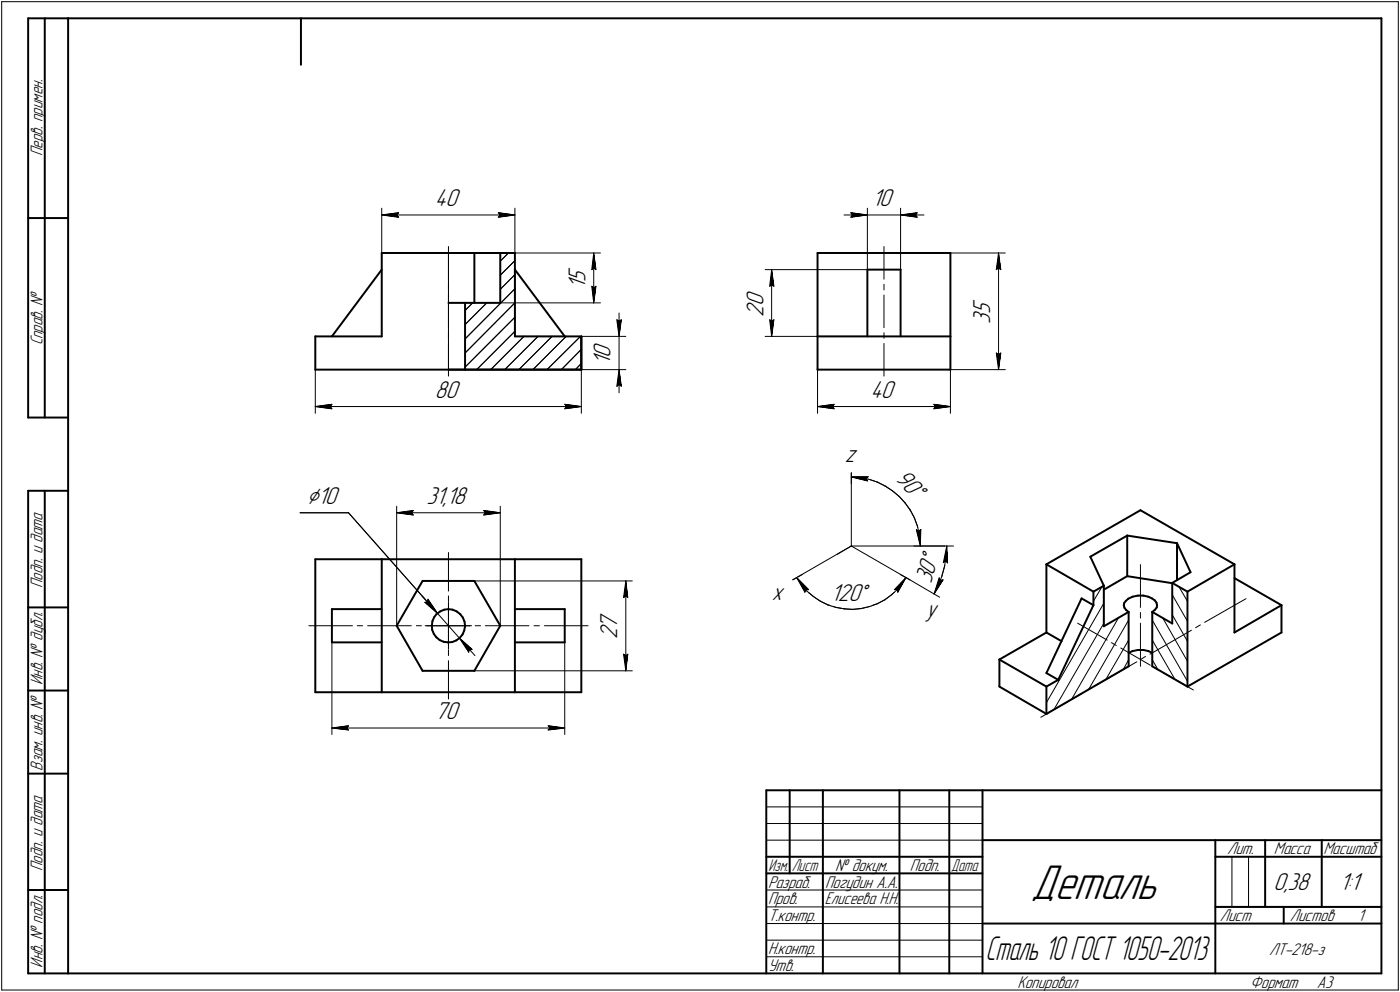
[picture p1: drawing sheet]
<svg xmlns="http://www.w3.org/2000/svg" width="421mm" height="298mm" viewBox="0 0 421 298" stroke-linecap="round" stroke-linejoin="round" font-family="sans-serif">
<defs><g id="words">
<text font-size="15.6" x="310" y="270.1">Деталь</text>
<text font-size="10.7" x="296.3" y="288.5">Сталь 10 ГОСТ 1050-2013</text>
<g font-size="7.8">
<text x="130.8" y="62">40</text>
<text x="262.3" y="62">10</text>
<text x="176.1" y="86.9" transform="rotate(-90 176.1 86.9)">1</text>
<text x="176.1" y="84.8" transform="rotate(-90 176.1 84.8)">5</text>
<text x="229.6" y="95.1" transform="rotate(-90 229.6 95.1)">2</text>
<text x="229.6" y="92" transform="rotate(-90 229.6 92)">0</text>
<text x="297.8" y="94.5" transform="rotate(-90 297.8 94.5)">5</text>
<text x="297.8" y="97.2" transform="rotate(-90 297.8 97.2)">3</text>
<text x="183.6" y="107.5" transform="rotate(-90 183.6 107.5)">0</text>
<text x="183.6" y="109.6" transform="rotate(-90 183.6 109.6)">1</text>
<text x="130.8" y="119.6">80</text>
<text x="261.8" y="119.6">40</text>
<text x="254.1" y="138.8">z</text>
<text x="268.9" y="144" transform="rotate(45 268.9 144)">90°</text>
<text x="92.3" y="151.5">⌀10</text>
<text x="128.3" y="151.6">31,18</text>
<text x="280" y="175.6" transform="rotate(-75 280 175.6)">30°</text>
<text x="232.1" y="180.3">x</text>
<text x="249.8" y="180.5">120°</text>
<text x="278.4" y="185.5">y</text>
<text x="185.6" y="189" transform="rotate(-90 185.6 189)">7</text>
<text x="185.6" y="192.1" transform="rotate(-90 185.6 192.1)">2</text>
<text x="130.8" y="216.2">70</text>
<text x="383" y="267.5">0,38</text>
<text x="402.9" y="267.5">1:1</text>
</g>
<g font-size="5.4">
<text x="12.8" y="46.9" transform="rotate(-90 12.8 46.9)">Перв. примен.</text>
<text x="12.8" y="103.8" transform="rotate(-90 12.8 103.8)">Справ. №</text>
<text x="12.8" y="176.7" transform="rotate(-90 12.8 176.7)">Подп. и дата</text>
<text x="12.8" y="205.8" transform="rotate(-90 12.8 205.8)">Инв. № дубл.</text>
<text x="12.8" y="231.6" transform="rotate(-90 12.8 231.6)">Взам. инв. №</text>
<text x="369.1" y="256.8">Лит.</text>
<text x="383.1" y="256.8">Масса</text>
<text x="398" y="256.8">Масштаб</text>
<text x="12.8" y="261.7" transform="rotate(-90 12.8 261.7)">Подп. и дата</text>
<text x="251.2" y="261.8">№ докум.</text>
<text x="273.6" y="261.8">Подп.</text>
<text x="231" y="266.8">Разраб.</text>
<text x="248.2" y="266.8">Погудин А.А.</text>
<text x="231" y="271.8">Пров.</text>
<text x="248" y="271.8">Елисеева Н.Н.</text>
<text x="231" y="276.8">Т.контр.</text>
<text x="366.9" y="276.8">Лист</text>
<text x="387.9" y="276.8">Листов</text>
<text x="408.4" y="276.8">1</text>
<text x="231" y="286.8">Н.контр.</text>
<text x="381.7" y="287.1">ЛТ-218-з</text>
<text x="12.8" y="290.8" transform="rotate(-90 12.8 290.8)">Инв. № подл.</text>
<text x="231" y="291.8">Утв.</text>
<text x="306" y="296.8">Копировал</text>
<text x="376" y="296.8">Формат</text>
<text x="396" y="296.8">A3</text>
</g>
<g font-size="5.3">
<text x="231.1" y="261.8">Изм.</text>
<text x="238.1" y="261.8">Лист</text>
<text x="286.1" y="261.8">Дата</text>
</g>
</g></defs>
<g fill="none" stroke="#000" stroke-width=".3">
<path d="M.5 .5v297zM.5 .5h420zM420.5 .5v297zM114.8 62.6v13.4zM114.8 64.6l5.1-.7zM114.8 64.6l5.1 .7zM114.8 64.6h40.1zM119.4 64.6l.5 .7zM119.9 63.9l-.5 .7zM134.9 76v35.1zM134.9 76h20zM134.9 74.1v9.8z"/>
<path d="M149.9 65.3l5-.7zM149.9 63.9l.5 .7zM149.9 63.9l5 .7zM150.4 64.6l-.5 .7zM150.5 78.5l2.4-2.5zM150.5 76h30.1zM154.9 78.3l-4.4 4.4zM154.9 62.6v13.4zM178.6 76l.6 5zM178.6 76l-.6 5zM178.6 76v15zM253.8 64.6h7.1z"/>
<path d="M255.9 63.9l5 .7zM255.9 63.9l.5 .7zM255.9 65.3l5-.7zM256.4 64.6l-.5 .7zM260.9 62.6v18.4zM260.9 64.6h9.9zM265.9 74.1v9.8zM270.8 62.6v18.4zM270.8 64.6l5 .7zM270.8 64.6l5-.7zM270.8 64.6h7.1zM275.3 64.6l.5 .7z"/>
<path d="M275.8 63.9l-.5 .7zM285.8 76h16.5zM300.3 76l.7 5zM300.3 76l-.7 5zM300.3 76v35.1zM134.9 85.4v1.7zM134.9 88.6v9.9zM134.9 100v1.7zM139.9 97.5l6.5-6.5zM139.9 93.3l2.3-2.3zM150.5 91h30.1zM154.9 81v20.1z"/>
<path d="M154.9 91l-15 15.1zM154.9 86.8l-15 15.1zM154.9 82.5l-4.4 4.5zM178 86l.6 5zM178 86l.6 .5zM178 81l.6-.5zM178.6 86.5l.6-.5zM178.6 80.5l.6 .5zM179.2 86l-.6 5zM185.5 96.1l.7 .4zM185.5 96.1l.7 5zM186.2 96.5l.7-.4z"/>
<path d="M186.2 94.1v7zM186.9 96.1l-.7 5zM230.1 81h30.8zM231.5 86l.6-.4zM231.5 96.1l.6 5zM231.5 96.1l.6 .4zM232.1 81l.6 5zM232.1 85.6l.6 .4zM232.1 81l-.6 5zM232.1 96.5l.6-.4zM232.1 81v20.1zM232.7 96.1l-.6 5z"/>
<path d="M265.9 100v1.7zM265.9 88.6v9.9zM265.9 85.4v1.7zM299.6 81l.7-.5zM300.3 80.5l.7 .5zM94.8 111.1v13.1zM134.9 111.1h39.9zM134.9 103.2v9.8zM139.9 110.3l15-15zM143.3 111.1l11.6-11.5zM147.6 111.1l10-10zM151.8 111.1l10-10z"/>
<path d="M154.9 101.1h14.9zM156 111.1l10-10zM160.3 111.1l10-10zM164.5 111.1l10.1-10zM174.8 109.2l-1.7 1.9zM174.8 105l-6 6.1zM174.8 101.1v10zM174.8 101.1h13.4zM174.8 111.1h13.4zM174.8 111.1v13.1zM185.5 116.1l.7-.5zM186.2 111.1l-.7 5z"/>
<path d="M186.2 115.6l.7 .5zM186.2 111.1l.7 5zM186.2 111.1v6.9zM186.2 101.1v10zM230.1 101.1h30.8zM245.9 111.1v13.1zM265.9 103.2v9.8zM285.8 111.1v13.1zM285.8 111.1h16.5zM299.6 106.1l.7 5zM299.6 106.1l.7 .5zM300.3 106.6l.7-.5z"/>
<path d="M301 106.1l-.7 5zM94.8 122.2l5-.7zM94.8 122.2l5 .7zM94.8 122.2h80zM99.3 122.2l.5 .7zM99.8 121.5l-.5 .7zM169.8 122.9l5-.7zM169.8 121.5l.5 .7zM169.8 121.5l5 .7zM170.3 122.2l-.5 .7zM245.9 122.2l5-.7zM245.9 122.2l5 .7z"/>
<path d="M245.9 122.2h39.9zM250.4 122.2l.5 .7zM250.9 121.5l-.5 .7zM280.8 122.9l5-.7zM280.8 121.5l.5 .7zM280.8 121.5l5 .7zM281.3 122.2l-.5 .7zM90.3 154.1h14.5zM104.8 154.1l26.8 30.2zM119.3 152.1v35.9zM119.3 154.1l5-.7zM119.3 154.1l5 .7z"/>
<path d="M119.3 154.1h31.2zM123.8 154.1l.5 .7zM124.3 153.4l-.5 .7zM145.5 154.8l5-.7zM145.5 153.4l.5 .7zM145.5 153.4l5 .7zM146 154.1l-.5 .7zM150.5 152.1v35.9zM256 142.1v22zM256 143.3l2.7 .2zM256 142.1v3.3zM256 143.3h5.1z"/>
<path d="M256 143.3l4.9 1.2zM258.7 143.5l2.6 .5zM260.5 143.8l.4 .7zM261.1 143.3l-.6 .5zM261.3 144l2.5 .9zM263.8 144.9l2.4 1.1zM266.2 146l2.2 1.5zM268.4 147.5l2 1.7zM270.4 149.2l1.8 1.9zM272.2 151.1l1.5 2.1zM273.7 153.2l1.3 2.4zM275 155.6l.9 2.6z"/>
<path d="M275.6 159.2l1.2 4.9zM275.6 159.2l.8 .4zM275.9 158.2l.6 2.5zM276.4 159.6l.5-.5zM276.9 159.1l-.1 5zM126.9 179.1l4.7 5.2zM134.9 166v11.6zM134.9 179.1v1.7zM142.7 174.6h47.5zM187.5 179.6l.7-.5zM188.2 174.6l.6 5zM188.2 179.1l.6 .5z"/>
<path d="M188.2 174.6l-.7 5zM188.2 174.6v27zM238.4 174.2l17.6-10.1zM238.4 174.2l2.9-1.6zM239.6 173.6l1.4 2.1zM239.6 173.6l3.6 3.6zM239.6 173.6l2.5 4.4zM241 175.7l1.7 1.9zM242.3 177.2h.9zM242.3 177.2l-.2 .8zM242.7 177.6l1.9 1.6zM244.6 179.2l2.1 1.5z"/>
<path d="M251.7 166.6l4.3-2.5zM256 164.1h28.1zM256 164.1l17.6 10.1zM268.1 178.7l1.9-1.7zM269 177.2h.8zM269.8 177.2l.2 .8zM270.8 172.6l2.8 1.6zM271.5 175.1l-1.5 1.9zM272.5 173.6l-1 1.5zM272.5 173.6l-2.5 4.4zM272.5 173.6l-3.5 3.6zM273.6 174.2l9 5.3z"/>
<path d="M274.8 164.1h9.3zM276.5 160.7l.3 2.6zM276.8 163.3v.8zM282.1 176.2l-1.2 2.3zM282.4 173.7l-1.5 4.8zM282.4 173.7l.5 .7zM282.9 174.4l.7-.2zM283.2 173.3l-1.1 2.9zM283.6 174.2l-2.7 4.3zM283.7 169.1l.7-.5zM284.1 170.3l-.9 3zM284.1 164.1h2.7z"/>
<path d="M284.4 168.6l.6 .6zM284.6 167.2l-.5 3.1zM284.7 164.1l-.1 3.1zM284.7 164.1l.3 5.1zM284.7 164.1l-1 5zM331.4 176.4l-2.6 4.3zM343 169.7v12.8zM352.6 178.7l4.5 8zM354.6 176.4l2.5 4.3zM92.9 188h13.1zM99.8 193v27.7zM107.4 188h1.7z"/>
<path d="M110.6 188h13.1zM125.2 188h1.5zM127.8 181l.7-.1zM127.8 181l3.8 3.3zM127.8 188h7.1zM128.3 188h13.1zM128.7 180.1l2.9 4.2zM128.7 180.1l-.2 .8zM131.6 184.3l6.6 7.5zM134.9 182.3v11.5zM134.9 195.3v1.7zM134.9 198.5v11.6z"/>
<path d="M134.9 188h6.9zM134.9 188v7.1zM134.9 181v7zM138.2 191.8l2.8 4.2zM138.2 191.8l3.8 3.4zM138.2 191.8l4.6 5.2zM141.1 195.2l-.1 .8zM141.1 195.2h.9zM142.9 188h1.6zM146 188h13.1zM160.6 188h1.6zM163.7 188h13.2z"/>
<path d="M169.8 193v27.7zM187.5 196.6l.7 5zM187.5 196.6l.7 .4zM188.2 197l.6-.4zM188.8 196.6l-.6 5zM246.7 180.7l2.3 1.1zM249 181.8l2.5 .7zM251.5 182.5l2.4 .5zM253.9 183l2.6 .1zM256.5 183.1l2.5-.2zM259 182.9l2.5-.6zM261.5 182.3l2.3-.9z"/>
<path d="M263.8 181.4l2.3-1.1zM266.1 180.3l2-1.6zM324.1 187.3l8.9 5.1zM332 187.3l-15 25.9zM332 181.3l-17.3 29.9zM334.3 193.1l1.4 .9zM336.4 185.7l-14.2 24.5zM337.1 194.7l8.8 5.2zM339.4 198.3l-1.6 2.9zM339.4 192.4l-6.8 11.8zM339.4 186.4l-12 20.8zM343 187.3v12.9z"/>
<path d="M343 184.1v1.7zM343.2 198.1l1.3-.8zM345.9 196.6l12.4-7.2zM346.5 198.3l1.7 2.9zM346.5 192.4l6.9 11.8zM346.5 186.4l10.6 18.3zM349.7 185.7l7.4 13zM352.6 184.7l4.5 8zM359.6 188.6l1.4-.8zM362.3 187l12.4-7.1zM99.8 218.8l5-.7zM99.8 218.8l5 .6z"/>
<path d="M99.8 218.8h70zM104.3 218.8l.5 .6zM104.8 218.1l-.5 .7zM142.7 201.6h47.5zM164.8 219.4l5-.6zM164.8 218.1l.6 .7zM164.8 218.1l5 .7zM165.4 218.8l-.6 .6zM313 215.6l12.5-7.2zM326.7 207.6l1.4-.8zM329.4 206.1l12.5-7.2zM347.2 200.7l1.5 .8z"/>
<path d="M350 202.3l8.9 5zM230.5 247.5h65zM230.5 252.5h65zM230.5 242.5h65zM370.5 257.5v15zM375.5 257.5v15zM230.5 267.5h65zM230.5 272.5h65zM230.5 277.5h65zM.5 297.5h420zM230.5 282.5h65zM230.5 287.5h65z"/>
</g>
<g fill="none" stroke="#000" stroke-width=".59">
<path d="M8.5 5.5v120zM8.5 5.5h12zM13.5 5.5v120zM20.5 5.5v287zM20.5 5.5h395zM90.5 5.5v14zM415.5 5.5v287zM8.5 65.5h12zM114.8 76h40.1zM114.8 76v25.1zM134.9 76h7.8zM142.7 76h7.8z"/>
<path d="M142.7 76v15zM150.5 76v15zM150.5 76h4.4zM154.9 76v5zM245.9 76h39.9zM245.9 76v25.1zM285.8 76v25.1zM114.8 81l-15 20.1zM134.9 91h5zM139.9 91h10.6zM139.9 91v20.1zM154.9 81v20.1z"/>
<path d="M154.9 81l14.9 20.1zM260.9 81h9.9zM260.9 81v20.1zM270.8 81v20.1zM94.8 111.1h80zM94.8 101.1v10zM94.8 101.1h20zM134.9 111.1h5zM139.9 111.1h34.9zM154.9 101.1h14.9zM169.8 101.1h5zM174.8 101.1v10z"/>
<path d="M245.9 111.1h39.9zM245.9 101.1v10zM245.9 101.1h39.9zM285.8 101.1v10zM8.5 125.5h12zM8.5 147.5v145zM8.5 147.5h12zM13.5 147.5v145zM343 153.3l28.3 16.3zM94.8 168.1h20zM94.8 168.1v39.9zM114.8 168.1h40.1z"/>
<path d="M114.8 168.1v39.9zM127.1 174.6l-7.8 13.4zM127.1 174.6h15.6zM142.7 174.6l7.8 13.4zM154.9 168.1h19.9zM154.9 168.1v39.9zM174.8 168.1v39.9zM314.7 169.6l28.3-16.3zM314.7 169.6l14.1 8.2zM314.7 169.6v20.5zM325.3 179.8l3.5 2.1zM325.3 179.8l-10.6 22.5z"/>
<path d="M327.9 167.3l4.1 8.7zM327.9 167.3l11.1-6.3zM328.8 177.8v4.1zM328.8 177.8l3.2-1.8zM332 177.2l7-4.1zM332 176v12.2zM339 173.1l13.6 2.2zM339 161l15 2.2zM339 161v12.1zM339.3 179.9l1.3-.6zM340.6 179.3l1.6-.3zM342.2 179h1.6z"/>
<path d="M343.8 179l1.6 .3zM345.4 179.3l1.1 .5zM346.5 179.8l.8 .6zM352.6 175.2l5.5-3.2zM352.6 175.2v12.2zM352.6 175.2l4.5 2.6zM354 163.2l4.1 8.8zM354 163.2v11zM357.1 177.8l14.2-8.2zM357.1 177.8v28.5zM371.3 173.7l14.1 8.2zM371.3 169.6v20.5z"/>
<path d="M8.5 182.5h12zM99.8 183v10zM99.8 193h15zM99.8 183h15zM119.3 188l7.8 13.6zM129.9 188l.1 1.2zM130 189.2l.5 1.3zM130 186.7l-.1 1.3zM130.5 190.5l.7 1zM130.6 185.5l-.6 1.2zM131.2 191.5l1 .9zM131.3 184.5l1.1-.8z"/>
<path d="M131.3 184.5l-.7 1zM132.2 192.4l1.2 .5zM132.4 183.7l1.2-.5zM133.4 192.9l1.3 .1zM133.6 183.2l1.3-.2zM134.7 193h1.3zM134.9 183l1.2 .2zM136 193l1.2-.6zM136.1 183.2l1.2 .5zM137.2 192.4l1.1-.7zM137.3 183.7l1.1 .9zM138.4 184.6l.8 1z"/>
<path d="M139.1 190.7l-.8 1zM139.2 185.6l.5 1.2zM139.6 189.5l-.5 1.2zM139.7 186.8l.2 1.2zM139.9 188.2l-.3 1.3zM139.9 188v.2zM150.5 188l-7.8 13.6zM154.9 183h14.9zM154.9 193h14.9zM169.8 183v10zM300.6 198.2v8.1zM300.6 198.2l14.1-8.1z"/>
<path d="M300.6 198.2l14.1 8.1zM314.7 190.1l4.6 2.6zM328.8 181.9l-10.5 22.4zM332 188.2l7.4-4.3zM338 181.9l.2 .7zM338.1 181.3l-.1 .6zM338.2 182.6l.5 .7zM338.6 180.6l.7-.7zM338.6 180.6l-.5 .7zM338.7 183.3l.7 .6zM339.4 196.2l1.2-.5zM339.4 183.9v16.3z"/>
<path d="M340.6 195.7l1.6-.4zM342.2 195.3h1.7zM343.9 195.3l1.5 .4zM345.4 195.7l1.1 .5zM346.5 183.9l.9-.7zM346.5 183.9l6.1 3.5zM346.5 183.9v16.3zM347.3 180.4l.5 .7zM347.8 181.1l.2 .8zM347.9 182.5l-.5 .7zM348 181.9l-.1 .6zM371.3 190.1l14.1-8.2z"/>
<path d="M385.4 181.9v8.2zM8.5 207.5h12zM94.8 208h20zM114.8 208h40.1zM127.1 201.6h15.6zM154.9 208h19.9zM300.6 206.3l14.1 8.2zM314.7 202.3l3.6 2zM314.7 214.5l24.7-14.3zM314.7 206.3v8.2zM314.7 206.3l3.6-2zM346.5 200.2l10.6 6.1z"/>
<path d="M357.1 206.3l28.3-16.2zM8.5 232.5h12zM230.5 237.5h185zM230.5 237.5v55zM237.5 237.5v25zM247.5 237.5v55zM270.5 237.5v55zM285.5 237.5v55zM295.5 237.5v55zM230.5 257.5h65zM295.5 252.5h120zM365.5 252.5v40z"/>
<path d="M365.5 257.5h15zM380.5 252.5v20zM380.5 257.5h35zM397.5 252.5v20zM8.5 267.5h12zM230.5 262.5h65zM295.5 277.5h70zM365.5 277.5h50zM365.5 272.5h50zM386.1 272.5v5zM8.5 292.5h12zM20.5 292.5h395z"/>
</g>
<g fill="#fff" stroke="#fff" stroke-width=".3">
<path d="M254.1 133.2h4.6zM254.1 133.3h4.6zM254.1 133.3h4.6zM254.1 133.4h4.6zM254.1 133.5h4.6zM254.1 133.6h4.6zM254.1 133.7h4.6zM254.1 133.8h4.6zM254.1 133.9h4.6zM254.1 133.9h4.6zM254.1 134h4.6zM254.1 134.1h4.6zM254.1 134.2h4.6zM254.1 134.3h4.6zM254.1 134.4h4.6zM254.1 134.5h4.6zM254.1 134.5h4.6zM254.1 134.6h4.6zM254.1 134.7h4.6zM254.1 134.8h4.6zM254.1 134.9h4.6zM254.1 135h4.6zM254.1 135h4.6zM254.1 135.1h4.6zM254.1 135.2h4.6zM254.1 135.3h4.6zM254.1 135.4h4.6zM254.1 135.5h4.6zM254.1 135.6h4.6zM254.1 135.6h4.6zM254.1 135.7h4.6zM254.1 135.8h4.6zM254.1 135.9h4.6zM254.1 136h4.6zM254.1 136.1h4.6zM254.1 136.1h4.6zM254.1 136.2h4.6zM254.1 136.3h4.6zM254.1 136.4h4.6zM254.1 136.5h4.6zM254.1 136.6h4.6zM254.1 136.7h4.6zM254.1 136.7h4.6zM254.1 136.8h4.6zM254.1 136.9h4.6zM254.1 137h4.6zM254.1 137.1h4.6zM254.1 137.2h4.6zM254.1 137.2h4.6zM254.1 137.3h4.6zM254.1 137.4h4.6zM254.1 137.5h4.6zM254.1 137.6h4.6zM254.1 137.7h4.6zM254.1 137.8h4.6zM254.1 137.8h4.6zM254.1 137.9h4.6zM254.1 138h4.6zM254.1 138.1h4.6zM254.1 138.2h4.6zM254.1 138.3h4.6zM254.1 138.3h4.6zM254.1 138.4h4.6zM254.1 138.5h4.6zM254.1 138.6h4.6zM254.1 138.7h4.6zM254.1 138.8h4.6zM254.1 138.9h4.6zM254.1 138.9h4.6zM254.1 139h4.6zM254.1 139.1h4.6zM254.1 139.2h4.6zM254.1 139.3h4.6zM254.1 139.4h4.6zM254.1 139.4h4.6zM254.1 139.5h4.6zM254.1 139.6h4.6zM254.1 139.7h4.6zM254.1 139.8h4.6zM254.1 139.9h4.6zM254.1 140h4.6zM254.1 140h4.6zM254.1 140.1h4.6zM254.1 140.2h4.6z"/>
<path d="M232.1 174.7h4.6zM232.1 174.8h4.6zM232.1 174.8h4.6zM232.1 174.9h4.6zM232.1 175h4.6zM232.1 175.1h4.6zM232.1 175.2h4.6zM232.1 175.3h4.6zM232.1 175.3h4.6zM232.1 175.4h4.6zM232.1 175.5h4.6zM232.1 175.6h4.6zM232.1 175.7h4.6zM232.1 175.8h4.6zM232.1 175.9h4.6zM232.1 175.9h4.6zM232.1 176h4.6zM232.1 176.1h4.6zM232.1 176.2h4.6zM232.1 176.3h4.6zM232.1 176.4h4.6zM232.1 176.4h4.6zM232.1 176.5h4.6zM232.1 176.6h4.6zM232.1 176.7h4.6zM232.1 176.8h4.6zM232.1 176.9h4.6zM232.1 177h4.6zM232.1 177h4.6zM232.1 177.1h4.6zM232.1 177.2h4.6zM232.1 177.3h4.6zM232.1 177.4h4.6zM232.1 177.5h4.6zM232.1 177.5h4.6zM232.1 177.6h4.6zM232.1 177.7h4.6zM232.1 177.8h4.6zM232.1 177.9h4.6zM232.1 178h4.6zM232.1 178.1h4.6zM232.1 178.1h4.6zM232.1 178.2h4.6zM232.1 178.3h4.6zM232.1 178.4h4.6zM232.1 178.5h4.6zM232.1 178.6h4.6zM232.1 178.6h4.6zM232.1 178.7h4.6zM232.1 178.8h4.6zM232.1 178.9h4.6zM232.1 179h4.6zM232.1 179.1h4.6zM232.1 179.2h4.6zM232.1 179.2h4.6zM232.1 179.3h4.6zM232.1 179.4h4.6zM232.1 179.5h4.6zM232.1 179.6h4.6zM232.1 179.7h4.6zM232.1 179.7h4.6zM232.1 179.8h4.6zM232.1 179.9h4.6zM232.1 180h4.6zM232.1 180.1h4.6zM232.1 180.2h4.6zM232.1 180.3h4.6zM232.1 180.3h4.6zM232.1 180.4h4.6zM232.1 180.5h4.6zM232.1 180.6h4.6zM232.1 180.7h4.6zM232.1 180.8h4.6zM232.1 180.8h4.6zM232.1 180.9h4.6zM232.1 181h4.6zM232.1 181.1h4.6zM232.1 181.2h4.6zM232.1 181.3h4.6zM232.1 181.4h4.6zM232.1 181.4h4.6zM232.1 181.5h4.6zM232.1 181.6h4.6zM232.1 181.7h4.6zM232.1 181.8h4.6z"/>
<path d="M278.4 179.8h4.6zM278.4 179.9h4.6zM278.4 180h4.6zM278.4 180.1h4.6zM278.4 180.2h4.6zM278.4 180.3h4.6zM278.4 180.3h4.6zM278.4 180.4h4.6zM278.4 180.5h4.6zM278.4 180.6h4.6zM278.4 180.7h4.6zM278.4 180.8h4.6zM278.4 180.8h4.6zM278.4 180.9h4.6zM278.4 181h4.6zM278.4 181.1h4.6zM278.4 181.2h4.6zM278.4 181.3h4.6zM278.4 181.4h4.6zM278.4 181.4h4.6zM278.4 181.5h4.6zM278.4 181.6h4.6zM278.4 181.7h4.6zM278.4 181.8h4.6zM278.4 181.9h4.6zM278.4 181.9h4.6zM278.4 182h4.6zM278.4 182.1h4.6zM278.4 182.2h4.6zM278.4 182.3h4.6zM278.4 182.4h4.6zM278.4 182.5h4.6zM278.4 182.5h4.6zM278.4 182.6h4.6zM278.4 182.7h4.6zM278.4 182.8h4.6zM278.4 182.9h4.6zM278.4 183h4.6zM278.4 183h4.6zM278.4 183.1h4.6zM278.4 183.2h4.6zM278.4 183.3h4.6zM278.4 183.4h4.6zM278.4 183.5h4.6zM278.4 183.6h4.6zM278.4 183.6h4.6zM278.4 183.7h4.6zM278.4 183.8h4.6zM278.4 183.9h4.6zM278.4 184h4.6zM278.4 184.1h4.6zM278.4 184.1h4.6zM278.4 184.2h4.6zM278.4 184.3h4.6zM278.4 184.4h4.6zM278.4 184.5h4.6zM278.4 184.6h4.6zM278.4 184.7h4.6zM278.4 184.7h4.6zM278.4 184.8h4.6zM278.4 184.9h4.6zM278.4 185h4.6zM278.4 185.1h4.6zM278.4 185.2h4.6zM278.4 185.3h4.6zM278.4 185.3h4.6zM278.4 185.4h4.6zM278.4 185.5h4.6zM278.4 185.6h4.6zM278.4 185.7h4.6zM278.4 185.8h4.6zM278.4 185.8h4.6zM278.4 185.9h4.6zM278.4 186h4.6zM278.4 186.1h4.6zM278.4 186.2h4.6zM278.4 186.3h4.6zM278.4 186.4h4.6zM278.4 186.4h4.6zM278.4 186.5h4.6zM278.4 186.6h4.6zM278.4 186.7h4.6zM278.4 186.8h4.6zM278.4 186.9h4.6zM278.4 186.9h4.6z"/>
<path d="M249.9 174.8h12.3zM249.9 174.9h12.3zM249.9 175h12.3zM249.9 175.1h12.3zM249.9 175.2h12.3zM249.9 175.3h12.3zM249.9 175.3h12.3zM249.9 175.4h12.3zM249.9 175.5h12.3zM249.9 175.6h12.3zM249.9 175.7h12.3zM249.9 175.8h12.3zM249.9 175.9h12.3zM249.9 175.9h12.3zM249.9 176h12.3zM249.9 176.1h12.3zM249.9 176.2h12.3zM249.9 176.3h12.3zM249.9 176.4h12.3zM249.9 176.4h12.3zM249.9 176.5h12.3zM249.9 176.6h12.3zM249.9 176.7h12.3zM249.9 176.8h12.3zM249.9 176.9h12.3zM249.9 177h12.3zM249.9 177h12.3zM249.9 177.1h12.3zM249.9 177.2h12.3zM249.9 177.3h12.3zM249.9 177.4h12.3zM249.9 177.5h12.3zM249.9 177.5h12.3zM249.9 177.6h12.3zM249.9 177.7h12.3zM249.9 177.8h12.3zM249.9 177.9h12.3zM249.9 178h12.3zM249.9 178.1h12.3zM249.9 178.1h12.3zM249.9 178.2h12.3zM249.9 178.3h12.3zM249.9 178.4h12.3zM249.9 178.5h12.3zM249.9 178.6h12.3zM249.9 178.6h12.3zM249.9 178.7h12.3zM249.9 178.8h12.3zM249.9 178.9h12.3zM249.9 179h12.3zM249.9 179.1h12.3zM249.9 179.2h12.3zM249.9 179.2h12.3zM249.9 179.3h12.3zM249.9 179.4h12.3zM249.9 179.5h12.3zM249.9 179.6h12.3zM249.9 179.7h12.3zM249.9 179.7h12.3zM249.9 179.8h12.3zM249.9 179.9h12.3zM249.9 180h12.3zM249.9 180.1h12.3zM249.9 180.2h12.3zM249.9 180.3h12.3zM249.9 180.3h12.3zM249.9 180.4h12.3zM249.9 180.5h12.3zM249.9 180.6h12.3zM249.9 180.7h12.3zM249.9 180.8h12.3zM249.9 180.8h12.3zM249.9 180.9h12.3zM249.9 181h12.3zM249.9 181.1h12.3zM249.9 181.2h12.3zM249.9 181.3h12.3zM249.9 181.4h12.3zM249.9 181.4h12.3zM249.9 181.5h12.3zM249.9 181.6h12.3zM249.9 181.7h12.3zM249.9 181.8h12.3zM249.9 181.9h12.3zM249.9 181.9h12.3zM249.9 182h12.3z"/>
<path d="M239.7 173.7h.2zM239.7 173.8h.3zM239.8 173.9h.4zM239.8 174h.6zM239.8 174.1h.7zM239.8 174.2h.8zM239.9 174.2h.9zM239.9 174.3h1zM239.9 174.4h1.1zM239.9 174.5h1.3zM239.9 174.6h1.4zM239.9 174.7h1.5zM239.9 174.8h1.6zM239.9 174.8h1.7zM240 174.9h1.6zM240 175h1.7zM240 175.1h1.8zM240 175.2h1.9zM240.1 175.3h1.9zM240.1 175.3h2zM240.1 175.4h2zM240.1 175.5h2.1zM240.2 175.6h2.1zM240.3 175.7h2.1zM240.3 175.8h2.2zM240.4 175.9h2.2zM240.4 175.9h2.3zM240.5 176h2.2zM240.5 176.1h2.3zM240.5 176.2h2.4zM240.5 176.3h2.5zM240.6 176.4h2.5zM240.7 176.4h2.5zM240.7 176.5h2.5zM240.8 176.6h2.5zM240.8 176.7h2.6zM240.9 176.8h2.6zM240.9 176.9h2.7zM241 177h2.7zM241 177h2.8zM241 177.1h2.8zM241.1 177.2h2.8zM241.1 177.3h2.8zM241.2 177.4h2.6zM241.2 177.5h2.5zM241.3 177.5h2.3zM241.3 177.6h2.1zM241.4 177.7h1.9zM241.4 177.8h1.8zM241.5 177.9h1.6zM241.6 178h1.3zM241.6 178.1h1.2zM241.6 178.1h1.1zM241.6 178.2h1zM241.7 178.3h.8zM241.7 178.4h.7zM241.8 178.5h.4zM241.8 178.6h.3zM241.9 178.6h.2z"/>
<path d="M272.2 173.7h.3zM272.1 173.8h.4zM271.9 173.9h.6zM271.9 174h.5zM271.7 174.1h.7zM271.5 174.2h.9zM271.4 174.2h1zM271.3 174.3h1.1zM271.2 174.4h1.1zM271 174.5h1.3zM270.8 174.6h1.5zM270.8 174.7h1.5zM270.8 174.8h1.4zM270.7 174.8h1.5zM270.6 174.9h1.6zM270.5 175h1.7zM270.4 175.1h1.8zM270.3 175.2h1.8zM270.3 175.3h1.8zM270.2 175.3h1.9zM270.1 175.4h2zM270 175.5h2zM269.9 175.6h2.1zM269.8 175.7h2.1zM269.7 175.8h2.2zM269.7 175.9h2.2zM269.6 175.9h2.3zM269.5 176h2.3zM269.4 176.1h2.3zM269.3 176.2h2.4zM269.2 176.3h2.4zM269.2 176.4h2.4zM269.1 176.4h2.4zM269 176.5h2.5zM268.9 176.6h2.5zM268.8 176.7h2.6zM268.7 176.8h2.7zM268.6 176.9h2.7zM268.6 177h2.7zM268.5 177h2.7zM268.4 177.1h2.7zM268.3 177.2h2.8zM268.2 177.3h2.8zM268.4 177.4h2.6zM268.5 177.5h2.4zM268.6 177.5h2.3zM268.7 177.6h2.1zM268.9 177.7h1.9zM269 177.8h1.8zM269.2 177.9h1.5zM269.2 178h1.5zM269.4 178.1h1.2zM269.5 178.1h1.1zM269.6 178.2h.9zM269.7 178.3h.7zM269.8 178.4h.6zM269.9 178.5h.4zM270 178.6h.3zM270.1 178.6h.2z"/>
<path d="M277 164.7h.4zM277 164.8h.7zM277 164.8h1zM276.9 164.9h1.4zM276.9 165h1.7zM276.9 165.1h2zM276.9 165.2h2.3zM276.9 165.3h2.6zM276.9 165.4h2.9zM276.9 165.4h3.3zM276.9 165.5h3.5zM276.8 165.6h4zM276.8 165.7h4.2zM276.8 165.8h4.5zM276.8 165.9h4.9zM276.7 165.9h5.2zM276.7 166h5.6zM276.7 166.1h5.8zM276.6 166.2h6.3zM276.6 166.3h6.6zM276.6 166.4h6.9zM276.6 166.5h7.2zM276.5 166.5h7.6zM276.5 166.6h7.6zM276.5 166.7h7.6zM276.5 166.8h7.6zM276.4 166.9h7.6zM276.4 167h7.6zM276.4 167h7.6zM276.4 167.1h7.6zM276.4 167.2h7.5zM276.4 167.3h7.5zM276.4 167.4h7.5zM276.3 167.5h7.6zM276.3 167.6h7.5zM276.3 167.6h7.5zM276.3 167.7h7.5zM276.2 167.8h7.5zM276.2 167.9h7.5zM276.2 168h7.5zM276.2 168.1h7.5zM276.1 168.1h7.5zM276.1 168.2h7.5zM276.1 168.3h7.5zM276.1 168.4h7.5zM276 168.5h7.5zM276 168.6h7.5zM276 168.7h7.5zM275.9 168.7h7.6zM275.9 168.8h7.6zM275.9 168.9h7.6zM275.9 169h7.6zM275.8 169.1h7.6zM275.8 169.2h7.6zM275.8 169.2h7.6zM275.8 169.3h7.6zM275.8 169.4h7.5zM275.8 169.5h7.5zM275.8 169.6h7.5zM275.8 169.7h7.5zM275.7 169.8h7.5zM275.7 169.8h7.5zM275.7 169.9h7.5zM275.7 170h7.5zM275.6 170.1h7.5zM275.6 170.2h7.5zM275.6 170.3h7.5zM275.5 170.3h7.5zM275.5 170.4h7.5zM275.5 170.5h7.5zM275.5 170.6h7.5zM275.4 170.7h7.6zM275.4 170.8h7.6zM275.4 170.9h7.6zM275.4 170.9h7.6zM275.3 171h7.6zM275.3 171.1h7.6zM275.3 171.2h7.6zM275.3 171.3h7.5zM275.3 171.4h7.5zM275.3 171.4h7.5zM275.3 171.5h7.5zM275.2 171.6h7.5zM275.2 171.7h7.5zM275.2 171.8h7.5zM275.2 171.9h7.5zM275.1 172h7.5zM275.1 172h7.5zM275.1 172.1h7.5zM275.1 172.2h7.5zM275 172.3h7.5zM275 172.4h7.5zM275 172.5h7.5zM275 172.6h7.4zM274.9 172.6h7.5zM274.9 172.7h7.5zM274.9 172.8h7.5zM274.8 172.9h7.6zM274.8 173h7.6zM274.8 173.1h7.6zM274.8 173.1h7.6zM274.7 173.2h7.6zM274.7 173.3h7.6zM274.7 173.4h7.6zM274.7 173.5h7.6zM274.7 173.6h7.5zM274.7 173.7h7.5zM274.7 173.7h7.5zM274.7 173.8h7.4zM274.6 173.9h7.5zM274.6 174h7.5zM274.6 174.1h7.5zM274.5 174.2h7.5zM274.8 174.2h7.2zM275.2 174.3h6.8zM275.5 174.4h6.5zM275.8 174.5h6.1zM276.1 174.6h5.8zM276.4 174.7h5.5zM276.8 174.8h5.1zM277.1 174.8h4.8zM277.4 174.9h4.5zM277.7 175h4.2zM278 175.1h3.8zM278.4 175.2h3.4zM278.7 175.3h3.1zM279 175.3h2.8zM279.3 175.4h2.4zM279.7 175.5h2zM280 175.6h1.7zM280.2 175.7h1.5zM280.6 175.8h1zM280.9 175.9h.7zM281.3 175.9h.3z"/>
<path d="M284.6 164.3h.2zM284.6 164.4h.3zM284.6 164.5h.3zM284.6 164.6h.3zM284.5 164.7h.5zM284.5 164.8h.5zM284.4 164.8h.6zM284.4 164.9h.7zM284.3 165h.8zM284.3 165.1h.8zM284.2 165.2h1zM284.2 165.3h1zM284.1 165.4h1.1zM284.1 165.4h1.1zM284.1 165.5h1.1zM284.1 165.6h1.1zM284 165.7h1.3zM284 165.8h1.3zM283.9 165.9h1.4zM283.9 165.9h1.4zM283.9 166h1.5zM283.9 166.1h1.5zM283.9 166.2h1.5zM283.8 166.3h1.6zM283.8 166.4h1.6zM283.8 166.5h1.6zM283.8 166.5h1.6zM283.8 166.6h1.6zM283.7 166.7h1.7zM283.7 166.8h1.7zM283.7 166.9h1.7zM283.7 167h1.7zM283.7 167h1.7zM283.6 167.1h1.8zM283.6 167.2h1.8zM283.6 167.3h1.8zM283.6 167.4h1.8zM283.6 167.5h1.8zM283.5 167.6h1.9zM283.5 167.6h1.9zM283.5 167.7h1.9zM283.5 167.8h1.9zM283.5 167.9h2zM283.5 168h2zM283.5 168.1h2zM283.5 168.1h2zM283.5 168.2h2zM283.4 168.3h2.1zM283.4 168.4h2.1zM283.4 168.5h2.1zM283.4 168.6h2.1zM283.4 168.7h2.1zM283.3 168.7h2.2zM283.3 168.8h2.2zM283.3 168.9h2.2zM283.3 169h2.2zM283.3 169.1h2.2zM283.2 169.2h2.3zM283.2 169.2h2.3zM283.2 169.3h2.3zM283.2 169.4h2.3zM283.1 169.5h2.4zM284.3 169.6h1.2z"/>
<path d="M282.2 173.1h.2zM282.2 173.1h.4zM282.1 173.2h.7zM282.1 173.3h.9zM282.1 173.4h1zM282 173.5h1.3zM282 173.6h1.5zM282 173.7h1.7zM281.9 173.7h2zM281.9 173.8h2.2zM281.9 173.9h2.3zM281.9 174h2.5zM281.9 174.1h2.5zM281.9 174.2h2.4zM281.8 174.2h2.5zM281.8 174.3h2.4zM281.8 174.4h2.3zM281.7 174.5h2.4zM281.7 174.6h2.4zM281.7 174.7h2.3zM281.6 174.8h2.4zM281.6 174.8h2.3zM281.6 174.9h2.2zM281.5 175h2.3zM281.5 175.1h2.2zM281.5 175.2h2.1zM281.4 175.3h2.2zM281.4 175.3h2.1zM281.4 175.4h2.1zM281.3 175.5h2.2zM281.3 175.6h2.1zM281.3 175.7h2.1zM281.3 175.8h2zM281.3 175.9h1.9zM281.3 175.9h1.9zM281.2 176h1.9zM281.2 176.1h1.8zM281.2 176.2h1.8zM281.1 176.3h1.9zM281.1 176.4h1.8zM281.1 176.4h1.8zM281 176.5h1.8zM281 176.6h1.7zM281 176.7h1.7zM281 176.8h1.6zM281 176.9h1.5zM281 177h1.5zM281 177h1.4zM281 177.1h1.4zM281 177.2h1.3zM281 177.3h1.2zM281 177.4h1.1zM281 177.5h1zM281 177.5h.9zM281 177.6h.9zM281 177.7h.8zM281 177.8h.7zM281 177.9h.6zM281 178h.5zM281 178.1h.4zM281 178.1h.3zM281 178.2h.3zM281 178.3h.2z"/>
<path d="M272.9 140h.1zM272.8 140.1h.3zM272.7 140.2h.5zM272.6 140.3h.7zM272.5 140.4h.9zM272.5 140.5h1zM272.4 140.5h1.2zM272.3 140.6h1.3zM272.2 140.7h1.5zM272.1 140.8h1.7zM272 140.9h1.9zM271.9 141h2.1zM271.9 141.1h2.2zM271.8 141.1h2.4zM271.7 141.2h2.5zM271.6 141.3h2.7zM271.5 141.4h2.9zM271.4 141.5h3.1zM271.4 141.6h3.2zM271.3 141.6h3.4zM271.2 141.7h3.5zM271.1 141.8h3.7zM271 141.9h3.9zM270.9 142h4.1zM270.8 142.1h4.3zM270.8 142.2h4.4zM270.7 142.2h4.6zM270.6 142.3h4.7zM270.5 142.4h4.9zM270.4 142.5h5.1zM270.3 142.6h5.3zM270.3 142.7h5.4zM270.2 142.7h5.6zM270.1 142.8h5.7zM270 142.9h5.9zM269.9 143h6.1zM269.8 143.1h6.3zM269.7 143.2h6.5zM269.7 143.3h6.6zM269.6 143.3h6.8zM269.5 143.4h6.9zM269.4 143.5h7.1zM269.3 143.6h7.3zM269.2 143.7h7.5zM269.2 143.8h7.6zM269.1 143.8h7.8zM269 143.9h7.9zM268.9 144h8.1zM268.8 144.1h8.3zM268.7 144.2h8.5zM268.6 144.3h8.7zM268.6 144.4h8.8zM268.5 144.4h9zM268.4 144.5h9.1zM268.3 144.6h9.3zM268.2 144.7h9.5zM268.1 144.8h9.7zM268.1 144.9h9.8zM268 144.9h10zM267.9 145h10.1zM267.8 145.1h10.3zM267.9 145.2h10.3zM268 145.3h10.3zM268.1 145.4h10.3zM268.1 145.5h10.4zM268.2 145.5h10.4zM268.3 145.6h10.3zM268.4 145.7h10.3zM268.5 145.8h10.3zM268.6 145.9h10.3zM268.6 146h10.4zM268.7 146h10.4zM268.8 146.1h10.3zM268.9 146.2h10.3zM269 146.3h10.3zM269.1 146.4h10.3zM269.2 146.5h10.3zM269.2 146.6h10.4zM269.3 146.6h10.4zM269.4 146.7h10.3zM269.5 146.8h10.3zM269.6 146.9h10.3zM269.7 147h10.3zM269.7 147.1h10.4zM269.8 147.2h10.4zM269.9 147.2h10.3zM270 147.3h10.2zM270.1 147.4h10zM270.2 147.5h9.8zM270.3 147.6h9.6zM270.3 147.7h9.5zM270.4 147.7h9.3zM270.5 147.8h9.2zM270.6 147.9h9zM270.7 148h8.8zM270.8 148.1h8.6zM270.8 148.2h8.5zM270.9 148.3h8.3zM271 148.3h8.1zM271.1 148.4h8zM271.2 148.5h7.8zM271.3 148.6h7.6zM271.4 148.7h7.4zM271.4 148.8h7.3zM271.5 148.8h7.1zM271.6 148.9h7zM271.7 149h6.8zM271.8 149.1h6.6zM271.9 149.2h6.4zM271.9 149.3h6.3zM272 149.4h6.1zM272.1 149.4h5.9zM272.2 149.5h5.8zM272.3 149.6h5.6zM272.4 149.7h5.4zM272.5 149.8h5.2zM272.5 149.9h5.1zM272.6 149.9h4.9zM272.7 150h4.8zM272.8 150.1h4.6zM272.9 150.2h4.4zM273 150.3h4.2zM273 150.4h4.1zM273.1 150.5h3.9zM273.2 150.5h3.7zM273.3 150.6h3.6zM273.4 150.7h3.4zM273.5 150.8h3.2zM273.6 150.9h3zM273.6 151h2.9zM273.7 151h2.7zM273.8 151.1h2.6zM273.9 151.2h2.4zM274 151.3h2.2zM274.1 151.4h2zM274.2 151.5h1.8zM274.2 151.6h1.7zM274.3 151.6h1.5zM274.4 151.7h1.4zM274.5 151.8h1.2zM274.6 151.9h1zM274.7 152h.8zM274.7 152.1h.7zM274.8 152.1h.5zM274.9 152.2h.4zM275 152.3h.2z"/>
<path d="M257.9 142.8h3.7zM257.6 142.9h4zM257.3 143h4.3zM257 143.1h4.6zM256.7 143.2h4.9zM256.4 143.3h5.2zM256 143.3h5.6zM256.2 143.4h5.4zM256.4 143.5h5.2zM256.5 143.6h5.1zM256.7 143.7h4.9zM256.9 143.8h4.7zM257 143.8h4.6zM257.1 143.9h4.4zM257.3 144h4.2zM257.5 144.1h4zM257.6 144.2h3.9zM257.7 144.3h3.8zM258.1 144.4h3.4zM258.4 144.4h3.1zM258.7 144.5h2.8zM259.1 144.6h2.4zM259.4 144.7h2.1zM259.8 144.8h1.7zM260.1 144.9h1.4zM260.4 144.9h1.1zM260.8 145h.7zM261.1 145.1h.4z"/>
<path d="M276.9 158.6h.6zM276.2 158.7h1.3zM275 158.7h2.5zM275.1 158.8h2.4zM275.1 158.9h2.4zM275.1 159h2.4zM275.1 159.1h2.4zM275.2 159.2h2.3zM275.2 159.3h2.3zM275.2 159.3h2.3zM275.2 159.4h2.3zM275.3 159.5h2.2zM275.3 159.6h2.2zM275.3 159.7h2.2zM275.3 159.8h2.2zM275.3 159.9h2.2zM275.3 159.9h2.2zM275.3 160h2.2zM275.3 160.1h2.2zM275.3 160.2h2.2zM275.4 160.3h2.1zM275.4 160.4h2.1zM275.4 160.4h2.1zM275.4 160.5h2.1zM275.5 160.6h2zM275.5 160.7h2zM275.5 160.8h2zM275.5 160.9h2zM275.6 161h1.9zM275.6 161h1.9zM275.6 161.1h1.9zM275.6 161.2h1.9zM275.6 161.3h1.9zM275.7 161.4h1.8zM275.7 161.5h1.8zM275.7 161.5h1.8zM275.7 161.6h1.8zM275.8 161.7h1.7zM275.8 161.8h1.7zM275.8 161.9h1.7zM275.8 162h1.7zM275.8 162.1h1.7zM275.8 162.1h1.7zM275.8 162.2h1.6zM275.8 162.3h1.6zM275.8 162.4h1.6zM275.9 162.5h1.5zM276 162.6h1.3zM276 162.6h1.3zM276.1 162.7h1.2zM276.1 162.8h1.1zM276.2 162.9h1zM276.2 163h1zM276.3 163.1h.8zM276.3 163.2h.8zM276.4 163.2h.7zM276.4 163.3h.6zM276.4 163.4h.6zM276.5 163.5h.5zM276.5 163.6h.4zM276.6 163.7h.3zM276.6 163.7h.3zM276.7 163.8h.2zM276.7 163.9h.2z"/>
<path d="M178.1 102.5h7.1zM178.1 102.6h7.1zM178.1 102.7h7.1zM178.1 102.8h7.1zM178.1 102.9h7.1zM178.1 103h7.1zM178.1 103h7.1zM178.1 103.1h7.1zM178.1 103.2h7.1zM178.1 103.3h7.1zM178.1 103.4h7.1zM178.1 103.5h7.1zM178.1 103.5h7.1zM178.1 103.6h7.1zM178.1 103.7h7.1zM178.1 103.8h7.1zM178.1 103.9h7.1zM178.1 104h7.1zM178.1 104.1h7.1zM178.1 104.1h7.1zM178.1 104.2h7.1zM178.1 104.3h7.1zM178.1 104.4h7.1zM178.1 104.5h7.1zM178.1 104.6h7.1zM178.1 104.6h7.1zM178.1 104.7h7.1zM178.1 104.8h7.1zM178.1 104.9h7.1zM178.1 105h7.1zM178.1 105.1h7.1zM178.1 105.2h7.1zM178.1 105.2h7.1zM178.1 105.3h7.1zM178.1 105.4h7.1zM178.1 105.5h7.1zM178.1 105.6h7.1zM178.1 105.7h7.1zM178.1 105.7h7.1zM178.1 105.8h7.1zM178.1 105.9h7.1zM178.1 106h7.1zM178.1 106.1h7.1zM178.1 106.2h7.1zM178.1 106.3h7.1zM178.1 106.3h7.1zM178.1 106.4h7.1zM178.1 106.5h7.1zM178.1 106.6h7.1zM178.1 106.7h7.1zM178.1 106.8h7.1zM178.1 106.8h7.1zM178.1 106.9h7.1zM178.1 107h7.1zM178.1 107.1h7.1zM178.1 107.2h7.1zM178.1 107.3h7.1zM178.1 107.4h7.1zM178.1 107.4h7.1zM178.1 107.5h7.1zM178.1 107.6h7.1zM178.1 107.7h7.1zM178.1 107.8h7.1zM178.1 107.9h7.1zM178.1 107.9h7.1zM178.1 108h7.1zM178.1 108.1h7.1zM178.1 108.2h7.1zM178.1 108.3h7.1zM178.1 108.4h7.1zM178.1 108.5h7.1zM178.1 108.5h7.1zM178.1 108.6h7.1zM178.1 108.7h7.1zM178.1 108.8h7.1zM178.1 108.9h7.1zM178.1 109h7.1zM178.1 109.1h7.1zM178.1 109.1h7.1zM178.1 109.2h7.1zM178.1 109.3h7.1zM178.1 109.4h7.1zM178.1 109.5h7.1zM178.1 109.6h7.1z"/>
<path d="M184.9 95.6h2.5zM185 95.7h2.4zM185 95.8h2.4zM185 95.8h2.4zM185 95.9h2.4zM185 96h2.4zM185 96.1h2.4zM185 96.2h2.4zM185.1 96.3h2.3zM185.1 96.4h2.2zM185.1 96.4h2.2zM185.1 96.5h2.2zM185.1 96.6h2.2zM185.1 96.7h2.2zM185.1 96.8h2.2zM185.2 96.9h2.1zM185.2 96.9h2.1zM185.2 97h2.1zM185.2 97.1h2zM185.2 97.2h2zM185.2 97.3h2zM185.2 97.4h2zM185.2 97.5h2zM185.3 97.5h1.9zM185.3 97.6h1.9zM185.3 97.7h1.9zM185.3 97.8h1.9zM185.3 97.9h1.8zM185.3 98h1.8zM185.3 98h1.8zM185.3 98.1h1.8zM185.3 98.2h1.8zM185.3 98.3h1.8zM185.3 98.4h1.8zM185.3 98.5h1.8zM185.3 98.6h1.8zM185.3 98.6h1.7zM185.4 98.7h1.6zM185.4 98.8h1.6zM185.4 98.9h1.6zM185.4 99h1.6zM185.4 99.1h1.6zM185.4 99.1h1.6zM185.4 99.2h1.6zM185.4 99.3h1.5zM185.5 99.4h1.4zM185.5 99.5h1.4zM185.6 99.6h1.3zM185.6 99.7h1.3zM185.7 99.7h1.1zM185.7 99.8h1.1zM185.7 99.9h1zM185.8 100h.9zM185.8 100.1h.9zM185.8 100.2h.8zM185.8 100.2h.8zM185.9 100.3h.6zM185.9 100.4h.6zM185.9 100.5h.5zM186 100.6h.4zM186 100.7h.4zM186.1 100.8h.3zM186.1 100.8h.3z"/>
<path d="M186.1 111.3h.3zM186.1 111.4h.3zM186 111.5h.4zM186 111.6h.4zM185.9 111.7h.5zM185.9 111.8h.6zM185.9 111.8h.6zM185.8 111.9h.8zM185.8 112h.8zM185.8 112.1h.9zM185.8 112.2h.9zM185.7 112.3h1zM185.7 112.4h1.1zM185.7 112.4h1.1zM185.6 112.5h1.3zM185.6 112.6h1.3zM185.5 112.7h1.4zM185.5 112.8h1.4zM185.4 112.9h1.5zM185.4 112.9h1.6zM185.4 113h1.6zM185.4 113.1h1.6zM185.4 113.2h1.6zM185.4 113.3h1.6zM185.4 113.4h1.6zM185.4 113.5h1.6zM185.3 113.5h1.7zM185.3 113.6h1.8zM185.3 113.7h1.8zM185.3 113.8h1.8zM185.3 113.9h1.8zM185.3 114h1.8zM185.3 114h1.8zM185.3 114.1h1.8zM185.3 114.2h1.8zM185.3 114.3h1.8zM185.3 114.4h1.9zM185.3 114.5h1.9zM185.3 114.6h1.9zM185.3 114.6h1.9zM185.2 114.7h2zM185.2 114.8h2zM185.2 114.9h2zM185.2 115h2zM185.2 115.1h2zM185.2 115.1h2.1zM185.2 115.2h2.1zM185.2 115.3h2.1zM185.1 115.4h2.2zM185.1 115.5h2.2zM185.1 115.6h2.2zM185.1 115.7h2.2zM185.1 115.7h2.2zM185.1 115.8h2.2zM185.1 115.9h2.3zM185 116h2.4zM185 116.1h2.4zM185 116.2h2.4zM185 116.2h2.4zM185 116.3h2.4zM185 116.4h2.4zM185 116.5h2.4z"/>
<path d="M170.4 80.2h7.2zM170.4 80.3h7.2zM170.4 80.3h7.2zM170.4 80.4h7.2zM170.4 80.5h7.2zM170.4 80.6h7.2zM170.4 80.7h7.2zM170.4 80.8h7.2zM170.4 80.9h7.2zM170.4 80.9h7.2zM170.4 81h7.2zM170.4 81.1h7.2zM170.4 81.2h7.2zM170.4 81.3h7.2zM170.4 81.4h7.2zM170.4 81.4h7.2zM170.4 81.5h7.2zM170.4 81.6h7.2zM170.4 81.7h7.2zM170.4 81.8h7.2zM170.4 81.9h7.2zM170.4 82h7.2zM170.4 82h7.2zM170.4 82.1h7.2zM170.4 82.2h7.2zM170.4 82.3h7.2zM170.4 82.4h7.2zM170.4 82.5h7.2zM170.4 82.5h7.2zM170.4 82.6h7.2zM170.4 82.7h7.2zM170.4 82.8h7.2zM170.4 82.9h7.2zM170.4 83h7.2zM170.4 83.1h7.2zM170.4 83.1h7.2zM170.4 83.2h7.2zM170.4 83.3h7.2zM170.4 83.4h7.2zM170.4 83.5h7.2zM170.4 83.6h7.2zM170.4 83.7h7.2zM170.4 83.7h7.2zM170.4 83.8h7.2zM170.4 83.9h7.2zM170.4 84h7.2zM170.4 84.1h7.2zM170.4 84.2h7.2zM170.4 84.2h7.2zM170.4 84.3h7.2zM170.4 84.4h7.2zM170.4 84.5h7.2zM170.4 84.6h7.2zM170.4 84.7h7.2zM170.4 84.8h7.2zM170.4 84.8h7.2zM170.4 84.9h7.2zM170.4 85h7.2zM170.4 85.1h7.2zM170.4 85.2h7.2zM170.4 85.3h7.2zM170.4 85.3h7.2zM170.4 85.4h7.2zM170.4 85.5h7.2zM170.4 85.6h7.2zM170.4 85.7h7.2zM170.4 85.8h7.2zM170.4 85.9h7.2zM170.4 85.9h7.2zM170.4 86h7.2zM170.4 86.1h7.2zM170.4 86.2h7.2zM170.4 86.3h7.2zM170.4 86.4h7.2zM170.4 86.4h7.2zM170.4 86.5h7.2zM170.4 86.6h7.2zM170.4 86.7h7.2zM170.4 86.8h7.2zM170.4 86.9h7.2z"/>
<path d="M177.4 85.6h2.4zM177.5 85.7h2.3zM177.5 85.8h2.3zM177.5 85.9h2.3zM177.5 85.9h2.3zM177.5 86h2.3zM177.5 86.1h2.3zM177.5 86.2h2.3zM177.5 86.3h2.2zM177.5 86.4h2.2zM177.5 86.4h2.2zM177.5 86.5h2.2zM177.5 86.6h2.2zM177.5 86.7h2.2zM177.5 86.8h2.2zM177.6 86.9h2.1zM177.6 87h2.1zM177.6 87h2.1zM177.6 87.1h2.1zM177.6 87.2h2.1zM177.6 87.3h2.1zM177.6 87.4h2.1zM177.7 87.5h1.9zM177.7 87.5h1.9zM177.7 87.6h1.9zM177.7 87.7h1.9zM177.7 87.8h1.9zM177.7 87.9h1.9zM177.7 88h1.9zM177.8 88.1h1.7zM177.8 88.1h1.7zM177.8 88.2h1.7zM177.8 88.3h1.7zM177.8 88.4h1.7zM177.8 88.5h1.7zM177.8 88.6h1.7zM177.9 88.6h1.5zM177.9 88.7h1.5zM177.9 88.8h1.5zM177.9 88.9h1.5zM177.9 89h1.5zM177.9 89.1h1.5zM177.9 89.2h1.5zM177.9 89.2h1.4zM178 89.3h1.3zM178 89.4h1.3zM178.1 89.5h1.1zM178.1 89.6h1.1zM178.1 89.7h1.1zM178.1 89.7h1.1zM178.1 89.8h1zM178.2 89.9h.9zM178.2 90h.9zM178.2 90.1h.8zM178.3 90.2h.7zM178.3 90.3h.6zM178.3 90.3h.6zM178.4 90.4h.4zM178.4 90.5h.4zM178.5 90.6h.3zM178.5 90.7h.2zM178.5 90.8h.2z"/>
<path d="M178.5 76.3h.2zM178.5 76.4h.2zM178.5 76.5h.3zM178.4 76.5h.4zM178.4 76.6h.4zM178.3 76.7h.6zM178.3 76.8h.6zM178.3 76.9h.7zM178.2 77h.8zM178.2 77h.9zM178.2 77.1h.9zM178.1 77.2h1zM178.1 77.3h1.1zM178.1 77.4h1.1zM178.1 77.5h1.1zM178.1 77.6h1.1zM178 77.6h1.3zM178 77.7h1.3zM177.9 77.8h1.4zM177.9 77.9h1.5zM177.9 78h1.5zM177.9 78.1h1.5zM177.9 78.1h1.5zM177.9 78.2h1.5zM177.9 78.3h1.5zM177.9 78.4h1.5zM177.8 78.5h1.7zM177.8 78.6h1.7zM177.8 78.7h1.7zM177.8 78.7h1.7zM177.8 78.8h1.7zM177.8 78.9h1.7zM177.8 79h1.7zM177.7 79.1h1.9zM177.7 79.2h1.9zM177.7 79.2h1.9zM177.7 79.3h1.9zM177.7 79.4h1.9zM177.7 79.5h1.9zM177.7 79.6h1.9zM177.6 79.7h2zM177.6 79.8h2.1zM177.6 79.8h2.1zM177.6 79.9h2.1zM177.6 80h2.1zM177.6 80.1h2.1zM177.6 80.2h2.1zM177.6 80.3h2.1zM177.5 80.3h2.2zM177.5 80.4h2.2zM177.5 80.5h2.2zM177.5 80.6h2.2zM177.5 80.7h2.2zM177.5 80.8h2.2zM177.5 80.9h2.2zM177.5 80.9h2.3zM177.5 81h2.3zM177.5 81.1h2.3zM177.5 81.2h2.3zM177.5 81.3h2.3zM177.5 81.4h2.3zM177.5 81.4h2.3z"/>
<path d="M130.7 114h8.2zM130.7 114.1h8.2zM130.7 114.2h8.2zM130.7 114.3h8.2zM130.7 114.4h8.2zM130.7 114.5h8.2zM130.7 114.6h8.2zM130.7 114.6h8.2zM130.7 114.7h8.2zM130.7 114.8h8.2zM130.7 114.9h8.2zM130.7 115h8.2zM130.7 115.1h8.2zM130.7 115.1h8.2zM130.7 115.2h8.2zM130.7 115.3h8.2zM130.7 115.4h8.2zM130.7 115.5h8.2zM130.7 115.6h8.2zM130.7 115.7h8.2zM130.7 115.7h8.2zM130.7 115.8h8.2zM130.7 115.9h8.2zM130.7 116h8.2zM130.7 116.1h8.2zM130.7 116.2h8.2zM130.7 116.2h8.2zM130.7 116.3h8.2zM130.7 116.4h8.2zM130.7 116.5h8.2zM130.7 116.6h8.2zM130.7 116.7h8.2zM130.7 116.8h8.2zM130.7 116.8h8.2zM130.7 116.9h8.2zM130.7 117h8.2zM130.7 117.1h8.2zM130.7 117.2h8.2zM130.7 117.3h8.2zM130.7 117.3h8.2zM130.7 117.4h8.2zM130.7 117.5h8.2zM130.7 117.6h8.2zM130.7 117.7h8.2zM130.7 117.8h8.2zM130.7 117.9h8.2zM130.7 117.9h8.2zM130.7 118h8.2zM130.7 118.1h8.2zM130.7 118.2h8.2zM130.7 118.3h8.2zM130.7 118.4h8.2zM130.7 118.4h8.2zM130.7 118.5h8.2zM130.7 118.6h8.2zM130.7 118.7h8.2zM130.7 118.8h8.2zM130.7 118.9h8.2zM130.7 119h8.2zM130.7 119h8.2zM130.7 119.1h8.2zM130.7 119.2h8.2zM130.7 119.3h8.2zM130.7 119.4h8.2zM130.7 119.5h8.2zM130.7 119.5h8.2zM130.7 119.6h8.2zM130.7 119.7h8.2zM130.7 119.8h8.2zM130.7 119.9h8.2zM130.7 120h8.2zM130.7 120.1h8.2zM130.7 120.1h8.2zM130.7 120.2h8.2zM130.7 120.3h8.2zM130.7 120.4h8.2zM130.7 120.5h8.2zM130.7 120.6h8.2zM130.7 120.6h8.2zM130.7 120.7h8.2zM130.7 120.8h8.2zM130.7 120.9h8.2zM130.7 121h8.2zM130.7 121.1h8.2z"/>
<path d="M99.7 121h.6zM99.1 121.1h1.2zM98.5 121.2h1.8zM97.9 121.2h2.4zM97.3 121.3h3zM96.6 121.4h3.7zM96.4 121.5h3.9zM96.3 121.6h4zM96 121.7h4.3zM95.8 121.8h4.5zM95.7 121.8h4.6zM95.4 121.9h4.9zM95.2 122h5.1zM95.1 122.1h5.2zM94.8 122.2h5.5zM95.1 122.3h5.2zM95.2 122.3h5.1zM95.4 122.4h4.9zM95.7 122.5h4.6zM95.8 122.6h4.5zM96 122.7h4.3zM96.3 122.8h4zM96.4 122.9h3.9zM96.6 122.9h3.7zM97.4 123h2.9zM98.1 123.1h2.2zM98.9 123.2h1.4zM99.7 123.3h.6z"/>
<path d="M169.3 121h.7zM169.3 121.1h1.3zM169.3 121.2h1.9zM169.3 121.2h2.6zM169.3 121.3h3.2zM169.3 121.4h3.8zM169.3 121.5h4zM169.3 121.6h4.2zM169.3 121.7h4.4zM169.3 121.8h4.6zM169.3 121.8h4.8zM169.3 121.9h4.9zM169.3 122h5.2zM169.3 122.1h5.4zM169.3 122.2h5.5zM169.3 122.3h5.4zM169.3 122.3h5.2zM169.3 122.4h4.9zM169.3 122.5h4.8zM169.3 122.6h4.6zM169.3 122.7h4.4zM169.3 122.8h4.2zM169.3 122.9h4zM169.3 122.9h3.8zM169.3 123h3.1zM169.3 123.1h2.3zM169.3 123.2h1.6zM169.3 123.3h.8z"/>
<path d="M130.7 56.5h8.2zM130.7 56.6h8.2zM130.7 56.6h8.2zM130.7 56.7h8.2zM130.7 56.8h8.2zM130.7 56.9h8.2zM130.7 57h8.2zM130.7 57.1h8.2zM130.7 57.1h8.2zM130.7 57.2h8.2zM130.7 57.3h8.2zM130.7 57.4h8.2zM130.7 57.5h8.2zM130.7 57.6h8.2zM130.7 57.7h8.2zM130.7 57.7h8.2zM130.7 57.8h8.2zM130.7 57.9h8.2zM130.7 58h8.2zM130.7 58.1h8.2zM130.7 58.2h8.2zM130.7 58.3h8.2zM130.7 58.3h8.2zM130.7 58.4h8.2zM130.7 58.5h8.2zM130.7 58.6h8.2zM130.7 58.7h8.2zM130.7 58.8h8.2zM130.7 58.8h8.2zM130.7 58.9h8.2zM130.7 59h8.2zM130.7 59.1h8.2zM130.7 59.2h8.2zM130.7 59.3h8.2zM130.7 59.4h8.2zM130.7 59.4h8.2zM130.7 59.5h8.2zM130.7 59.6h8.2zM130.7 59.7h8.2zM130.7 59.8h8.2zM130.7 59.9h8.2zM130.7 59.9h8.2zM130.7 60h8.2zM130.7 60.1h8.2zM130.7 60.2h8.2zM130.7 60.3h8.2zM130.7 60.4h8.2zM130.7 60.5h8.2zM130.7 60.5h8.2zM130.7 60.6h8.2zM130.7 60.7h8.2zM130.7 60.8h8.2zM130.7 60.9h8.2zM130.7 61h8.2zM130.7 61h8.2zM130.7 61.1h8.2zM130.7 61.2h8.2zM130.7 61.3h8.2zM130.7 61.4h8.2zM130.7 61.5h8.2zM130.7 61.6h8.2zM130.7 61.6h8.2zM130.7 61.7h8.2zM130.7 61.8h8.2zM130.7 61.9h8.2zM130.7 62h8.2zM130.7 62.1h8.2zM130.7 62.1h8.2zM130.7 62.2h8.2zM130.7 62.3h8.2zM130.7 62.4h8.2zM130.7 62.5h8.2zM130.7 62.6h8.2zM130.7 62.7h8.2zM130.7 62.7h8.2zM130.7 62.8h8.2zM130.7 62.9h8.2zM130.7 63h8.2zM130.7 63.1h8.2zM130.7 63.2h8.2zM130.7 63.2h8.2zM130.7 63.3h8.2zM130.7 63.4h8.2zM130.7 63.5h8.2z"/>
<path d="M119.7 63.4h.6zM119.1 63.5h1.2zM118.5 63.6h1.8zM117.9 63.7h2.4zM117.3 63.8h3zM116.7 63.8h3.6zM116.5 63.9h3.8zM116.3 64h4zM116.1 64.1h4.2zM115.9 64.2h4.4zM115.7 64.3h4.6zM115.5 64.3h4.8zM115.2 64.4h5.1zM115.1 64.5h5.2zM114.8 64.6h5.5zM115.1 64.7h5.2zM115.3 64.8h5zM115.6 64.9h4.7zM115.7 64.9h4.6zM116 65h4.3zM116.2 65.1h4.1zM116.5 65.2h3.8zM116.7 65.3h3.6zM117.3 65.4h3zM117.9 65.4h2.4zM118.5 65.5h1.8zM119.1 65.6h1.2zM119.7 65.7h.6z"/>
<path d="M149.4 63.4h.6zM149.4 63.5h1.2zM149.4 63.6h1.8zM149.4 63.7h2.5zM149.4 63.8h3.1zM149.4 63.8h3.7zM149.4 63.9h3.9zM149.4 64h4.1zM149.4 64.1h4.3zM149.4 64.2h4.5zM149.4 64.3h4.7zM149.4 64.3h4.9zM149.4 64.4h5.1zM149.4 64.5h5.3zM149.4 64.6h5.5zM149.4 64.7h5.3zM149.4 64.8h5zM149.4 64.9h4.9zM149.4 64.9h4.6zM149.4 65h4.4zM149.4 65.1h4.2zM149.4 65.2h3.9zM149.4 65.3h3.7zM149.4 65.4h3.1zM149.4 65.4h2.5zM149.4 65.5h1.8zM149.4 65.6h1.2zM149.4 65.7h.6z"/>
<path d="M128.4 146h13zM128.4 146h13zM128.4 146.1h13zM128.4 146.2h13zM128.4 146.3h13zM128.4 146.4h13zM128.4 146.5h13zM128.4 146.6h13zM128.4 146.6h13zM128.4 146.7h13zM128.4 146.8h13zM128.4 146.9h13zM128.4 147h13zM128.4 147.1h13zM128.4 147.2h13zM128.4 147.2h13zM128.4 147.3h13zM128.4 147.4h13zM128.4 147.5h13zM128.4 147.6h13zM128.4 147.7h13zM128.4 147.7h13zM128.4 147.8h13zM128.4 147.9h13zM128.4 148h13zM128.4 148.1h13zM128.4 148.2h13zM128.4 148.3h13zM128.4 148.3h13zM128.4 148.4h13zM128.4 148.5h13zM128.4 148.6h13zM128.4 148.7h13zM128.4 148.8h13zM128.4 148.8h13zM128.4 148.9h13zM128.4 149h13zM128.4 149.1h13zM128.4 149.2h13zM128.4 149.3h13zM128.4 149.4h13zM128.4 149.4h13zM128.4 149.5h13zM128.4 149.6h13zM128.4 149.7h13zM128.4 149.8h13zM128.4 149.9h13zM128.4 149.9h13zM128.4 150h13zM128.4 150.1h13zM128.4 150.2h13zM128.4 150.3h13zM128.4 150.4h13zM128.4 150.5h13zM128.4 150.5h13zM128.4 150.6h13zM128.4 150.7h13zM128.4 150.8h13zM128.4 150.9h13zM128.4 151h13zM128.4 151h13zM128.4 151.1h13zM128.4 151.2h13zM128.4 151.3h13zM128.4 151.4h13zM128.4 151.5h13zM128.4 151.6h13zM128.4 151.6h13zM128.4 151.7h13zM128.4 151.8h13zM128.4 151.9h13zM128.4 152h13zM128.4 152.1h13zM128.4 152.1h13zM128.4 152.2h13zM128.4 152.3h13zM128.4 152.4h13zM128.4 152.5h13zM128.4 152.6h13zM128.4 152.7h13zM128.4 152.7h13zM128.4 152.8h13zM128.4 152.9h13zM128.4 153h13z"/>
<path d="M124.1 153h.7zM123.4 153.1h1.4zM122.6 153.2h2.2zM121.8 153.2h3zM121.1 153.3h3.7zM120.9 153.4h3.9zM120.7 153.5h4.1zM120.5 153.6h4.3zM120.3 153.7h4.5zM120.1 153.8h4.7zM119.9 153.8h4.9zM119.7 153.9h5.1zM119.5 154h5.3zM119.3 154.1h5.5zM119.5 154.2h5.3zM119.7 154.3h5.1zM119.9 154.3h4.9zM120.1 154.4h4.7zM120.3 154.5h4.5zM120.5 154.6h4.3zM120.7 154.7h4.1zM120.9 154.8h3.9zM121.1 154.9h3.7zM121.8 154.9h3zM122.3 155h2.5zM122.9 155.1h1.9zM123.6 155.2h1.2zM124.2 155.3h.6z"/>
<path d="M144.9 153h.8zM144.9 153.1h1.6zM144.9 153.2h2.3zM144.9 153.2h3.1zM144.9 153.3h3.8zM144.9 153.4h4zM144.9 153.5h4.2zM144.9 153.6h4.4zM144.9 153.7h4.6zM144.9 153.8h4.8zM144.9 153.8h5zM144.9 153.9h5.2zM144.9 154h5.4zM144.9 154.1h5.6zM144.9 154.2h5.4zM144.9 154.3h5.2zM144.9 154.3h5zM144.9 154.4h4.8zM144.9 154.5h4.6zM144.9 154.6h4.4zM144.9 154.7h4.2zM144.9 154.8h4zM144.9 154.9h3.8zM144.9 154.9h3.2zM144.9 155h2.6zM144.9 155.1h1.9zM144.9 155.2h1.3zM144.9 155.3h.7z"/>
<path d="M180 184h7.2zM180 184.1h7.2zM180 184.1h7.2zM180 184.2h7.2zM180 184.3h7.2zM180 184.4h7.2zM180 184.5h7.2zM180 184.6h7.2zM180 184.7h7.2zM180 184.7h7.2zM180 184.8h7.2zM180 184.9h7.2zM180 185h7.2zM180 185.1h7.2zM180 185.2h7.2zM180 185.3h7.2zM180 185.3h7.2zM180 185.4h7.2zM180 185.5h7.2zM180 185.6h7.2zM180 185.7h7.2zM180 185.8h7.2zM180 185.8h7.2zM180 185.9h7.2zM180 186h7.2zM180 186.1h7.2zM180 186.2h7.2zM180 186.3h7.2zM180 186.4h7.2zM180 186.4h7.2zM180 186.5h7.2zM180 186.6h7.2zM180 186.7h7.2zM180 186.8h7.2zM180 186.9h7.2zM180 186.9h7.2zM180 187h7.2zM180 187.1h7.2zM180 187.2h7.2zM180 187.3h7.2zM180 187.4h7.2zM180 187.5h7.2zM180 187.5h7.2zM180 187.6h7.2zM180 187.7h7.2zM180 187.8h7.2zM180 187.9h7.2zM180 188h7.2zM180 188h7.2zM180 188.1h7.2zM180 188.2h7.2zM180 188.3h7.2zM180 188.4h7.2zM180 188.5h7.2zM180 188.6h7.2zM180 188.6h7.2zM180 188.7h7.2zM180 188.8h7.2zM180 188.9h7.2zM180 189h7.2zM180 189.1h7.2zM180 189.1h7.2zM180 189.2h7.2zM180 189.3h7.2zM180 189.4h7.2zM180 189.5h7.2zM180 189.6h7.2zM180 189.7h7.2zM180 189.7h7.2zM180 189.8h7.2zM180 189.9h7.2zM180 190h7.2zM180 190.1h7.2zM180 190.2h7.2zM180 190.2h7.2zM180 190.3h7.2zM180 190.4h7.2zM180 190.5h7.2zM180 190.6h7.2zM180 190.7h7.2zM180 190.8h7.2zM180 190.8h7.2zM180 190.9h7.2zM180 191h7.2zM180 191.1h7.2zM180 191.2h7.2zM180 191.3h7.2zM180 191.3h7.2zM180 191.4h7.2zM180 191.5h7.2zM180 191.6h7.2zM180 191.7h7.2zM180 191.8h7.2zM180 191.9h7.2zM180 191.9h7.2zM180 192h7.2z"/>
<path d="M188.1 174.8h.3zM188.1 174.9h.3zM188 175h.4zM188 175.1h.5zM188 175.2h.5zM188 175.3h.6zM188 175.3h.6zM187.9 175.4h.7zM187.9 175.5h.7zM187.8 175.6h.8zM187.8 175.7h.8zM187.7 175.8h1zM187.7 175.9h1zM187.7 175.9h1.1zM187.6 176h1.2zM187.6 176.1h1.2zM187.5 176.2h1.4zM187.5 176.3h1.4zM187.5 176.4h1.4zM187.5 176.4h1.5zM187.5 176.5h1.5zM187.5 176.6h1.5zM187.5 176.7h1.5zM187.5 176.8h1.5zM187.5 176.9h1.5zM187.5 177h1.5zM187.4 177h1.7zM187.4 177.1h1.7zM187.4 177.2h1.7zM187.4 177.3h1.7zM187.4 177.4h1.7zM187.4 177.5h1.7zM187.4 177.5h1.7zM187.3 177.6h1.8zM187.3 177.7h1.8zM187.3 177.8h1.8zM187.3 177.9h1.8zM187.3 178h1.8zM187.3 178.1h1.8zM187.3 178.1h1.8zM187.2 178.2h1.9zM187.2 178.3h2zM187.2 178.4h2zM187.2 178.5h2zM187.2 178.6h2zM187.2 178.6h2zM187.2 178.7h2zM187.2 178.8h2zM187.1 178.9h2.2zM187.1 179h2.2zM187.1 179.1h2.2zM187.1 179.2h2.2zM187.1 179.2h2.2zM187.1 179.3h2.2zM187.1 179.4h2.2zM187 179.5h2.4zM187 179.6h2.4zM187 179.7h2.4zM187 179.7h2.4zM187 179.8h2.4zM187 179.9h2.4zM187 180h2.4z"/>
<path d="M186.9 196.1h2.5zM187 196.2h2.4zM187 196.3h2.4zM187 196.3h2.4zM187 196.4h2.4zM187 196.5h2.4zM187 196.6h2.4zM187 196.7h2.4zM187.1 196.8h2.2zM187.1 196.8h2.2zM187.1 196.9h2.2zM187.1 197h2.2zM187.1 197.1h2.2zM187.1 197.2h2.2zM187.1 197.3h2.2zM187.2 197.4h2zM187.2 197.4h2zM187.2 197.5h2zM187.2 197.6h2zM187.2 197.7h2zM187.2 197.8h2zM187.2 197.9h2zM187.2 198h1.9zM187.3 198h1.8zM187.3 198.1h1.8zM187.3 198.2h1.8zM187.3 198.3h1.8zM187.3 198.4h1.8zM187.3 198.5h1.8zM187.3 198.5h1.8zM187.4 198.6h1.7zM187.4 198.7h1.7zM187.4 198.8h1.7zM187.4 198.9h1.7zM187.4 199h1.7zM187.4 199.1h1.7zM187.4 199.1h1.7zM187.5 199.2h1.5zM187.5 199.3h1.5zM187.5 199.4h1.5zM187.5 199.5h1.5zM187.5 199.6h1.5zM187.5 199.6h1.5zM187.5 199.7h1.5zM187.5 199.8h1.4zM187.5 199.9h1.4zM187.5 200h1.4zM187.6 200.1h1.2zM187.6 200.2h1.2zM187.7 200.2h1.1zM187.7 200.3h1zM187.7 200.4h1zM187.8 200.5h.8zM187.8 200.6h.8zM187.9 200.7h.7zM187.9 200.7h.7zM188 200.8h.6zM188 200.9h.6zM188 201h.5zM188 201.1h.5zM188 201.2h.4zM188.1 201.3h.3zM188.1 201.3h.3z"/>
<path d="M130.7 210.7h8.2zM130.7 210.7h8.2zM130.7 210.8h8.2zM130.7 210.9h8.2zM130.7 211h8.2zM130.7 211.1h8.2zM130.7 211.2h8.2zM130.7 211.2h8.2zM130.7 211.3h8.2zM130.7 211.4h8.2zM130.7 211.5h8.2zM130.7 211.6h8.2zM130.7 211.7h8.2zM130.7 211.8h8.2zM130.7 211.8h8.2zM130.7 211.9h8.2zM130.7 212h8.2zM130.7 212.1h8.2zM130.7 212.2h8.2zM130.7 212.3h8.2zM130.7 212.3h8.2zM130.7 212.4h8.2zM130.7 212.5h8.2zM130.7 212.6h8.2zM130.7 212.7h8.2zM130.7 212.8h8.2zM130.7 212.9h8.2zM130.7 212.9h8.2zM130.7 213h8.2zM130.7 213.1h8.2zM130.7 213.2h8.2zM130.7 213.3h8.2zM130.7 213.4h8.2zM130.7 213.4h8.2zM130.7 213.5h8.2zM130.7 213.6h8.2zM130.7 213.7h8.2zM130.7 213.8h8.2zM130.7 213.9h8.2zM130.7 214h8.2zM130.7 214h8.2zM130.7 214.1h8.2zM130.7 214.2h8.2zM130.7 214.3h8.2zM130.7 214.4h8.2zM130.7 214.5h8.2zM130.7 214.5h8.2zM130.7 214.6h8.2zM130.7 214.7h8.2zM130.7 214.8h8.2zM130.7 214.9h8.2zM130.7 215h8.2zM130.7 215.1h8.2zM130.7 215.1h8.2zM130.7 215.2h8.2zM130.7 215.3h8.2zM130.7 215.4h8.2zM130.7 215.5h8.2zM130.7 215.6h8.2zM130.7 215.6h8.2zM130.7 215.7h8.2zM130.7 215.8h8.2zM130.7 215.9h8.2zM130.7 216h8.2zM130.7 216.1h8.2zM130.7 216.2h8.2zM130.7 216.2h8.2zM130.7 216.3h8.2zM130.7 216.4h8.2zM130.7 216.5h8.2zM130.7 216.6h8.2zM130.7 216.7h8.2zM130.7 216.7h8.2zM130.7 216.8h8.2zM130.7 216.9h8.2zM130.7 217h8.2zM130.7 217.1h8.2zM130.7 217.2h8.2zM130.7 217.3h8.2zM130.7 217.3h8.2zM130.7 217.4h8.2zM130.7 217.5h8.2zM130.7 217.6h8.2zM130.7 217.7h8.2z"/>
<path d="M104.7 217.6h.6zM104.1 217.7h1.2zM103.5 217.8h1.8zM102.9 217.8h2.4zM102.3 217.9h3zM101.6 218h3.7zM101.4 218.1h3.9zM101.3 218.2h4zM101 218.3h4.3zM100.8 218.4h4.5zM100.7 218.4h4.6zM100.4 218.5h4.9zM100.2 218.6h5.1zM100.1 218.7h5.2zM99.8 218.8h5.5zM100.1 218.9h5.2zM100.3 218.9h5zM100.5 219h4.8zM100.8 219.1h4.5zM101 219.2h4.3zM101.2 219.3h4.1zM101.4 219.4h3.9zM101.6 219.5h3.7zM102.3 219.5h3zM102.9 219.6h2.4zM103.5 219.7h1.8zM104.1 219.8h1.2zM104.7 219.9h.6z"/>
<path d="M164.3 217.6h.7zM164.3 217.7h1.3zM164.3 217.8h1.9zM164.3 217.8h2.6zM164.3 217.9h3.2zM164.3 218h3.8zM164.3 218.1h4zM164.3 218.2h4.2zM164.3 218.3h4.4zM164.3 218.4h4.6zM164.3 218.4h4.8zM164.3 218.5h4.9zM164.3 218.6h5.2zM164.3 218.7h5.4zM164.3 218.8h5.5zM164.3 218.9h5.4zM164.3 218.9h5.1zM164.3 219h4.9zM164.3 219.1h4.7zM164.3 219.2h4.4zM164.3 219.3h4.3zM164.3 219.4h4zM164.3 219.5h3.8zM164.3 219.5h3.2zM164.3 219.6h2.6zM164.3 219.7h1.9zM164.3 219.8h1.3zM164.3 219.9h.7z"/>
<path d="M138.3 191.9h.2zM138.3 192h.4zM138.3 192.1h.6zM138.3 192.2h.7zM138.3 192.3h.9zM138.4 192.4h1zM138.4 192.4h1.1zM138.4 192.5h1.3zM138.5 192.6h1.4zM138.5 192.7h1.5zM138.5 192.8h1.6zM138.6 192.9h1.6zM138.6 193h1.7zM138.6 193h1.8zM138.7 193.1h1.8zM138.7 193.2h1.9zM138.7 193.3h2zM138.8 193.4h2zM138.8 193.5h2.1zM138.8 193.5h2.2zM138.8 193.6h2.3zM138.9 193.7h2.3zM138.9 193.8h2.4zM139 193.9h2.4zM139 194h2.5zM139.1 194.1h2.5zM139.2 194.1h2.5zM139.2 194.2h2.6zM139.3 194.3h2.6zM139.4 194.4h2.6zM139.4 194.5h2.7zM139.4 194.6h2.8zM139.5 194.6h2.8zM139.5 194.7h2.9zM139.6 194.8h2.9zM139.7 194.9h2.9zM139.7 195h3zM139.8 195.1h2.9zM139.9 195.2h2.8zM139.9 195.2h2.7zM140 195.3h2.5zM140 195.4h2.4zM140 195.5h2.3zM140.1 195.6h2.1zM140.2 195.7h2zM140.2 195.7h1.9zM140.3 195.8h1.7zM140.4 195.9h1.4zM140.4 196h1.3zM140.5 196.1h1.1zM140.5 196.2h1.1zM140.5 196.3h1zM140.6 196.3h.8zM140.7 196.4h.6zM140.7 196.5h.5zM140.8 196.6h.3zM140.9 196.7h.2z"/>
<path d="M128.7 179.5h.2zM128.6 179.6h.3zM128.5 179.7h.5zM128.4 179.7h.6zM128.4 179.8h.7zM128.3 179.9h.9zM128.2 180h1zM128.1 180.1h1.2zM127.9 180.2h1.5zM127.8 180.3h1.6zM127.8 180.3h1.7zM127.7 180.4h1.8zM127.6 180.5h2zM127.5 180.6h2.1zM127.4 180.7h2.3zM127.3 180.8h2.5zM127.3 180.8h2.5zM127.2 180.9h2.7zM127 181h3zM127.2 181.1h2.8zM127.3 181.2h2.7zM127.3 181.3h2.8zM127.4 181.4h2.7zM127.5 181.4h2.7zM127.6 181.5h2.7zM127.7 181.6h2.7zM127.8 181.7h2.6zM127.9 181.8h2.6zM128 181.9h2.6zM128.1 181.9h2.5zM128.2 182h2.4zM128.3 182.1h2.4zM128.4 182.2h2.3zM128.5 182.3h2.3zM128.6 182.4h2.3zM128.7 182.5h2.2zM128.8 182.5h2.2zM128.9 182.6h2.1zM128.9 182.7h2.2zM129 182.8h2.1zM129.2 182.9h1.9zM129.3 183h1.8zM129.4 183h1.7zM129.5 183.1h1.6zM129.5 183.2h1.7zM129.6 183.3h1.6zM129.7 183.4h1.5zM129.8 183.5h1.5zM130 183.6h1.3zM130.2 183.6h1.2zM130.4 183.7h1zM130.6 183.8h.8zM130.7 183.9h.8zM130.9 184h.6zM131.1 184.1h.4zM131.2 184.1h.4zM131.4 184.2h.2z"/>
<path d="M92.3 145.9h10.6zM92.3 146h10.6zM92.3 146h10.6zM92.3 146.1h10.6zM92.3 146.2h10.6zM92.3 146.3h10.6zM92.3 146.4h10.6zM92.3 146.5h10.6zM92.3 146.6h10.6zM92.3 146.6h10.6zM92.3 146.7h10.6zM92.3 146.8h10.6zM92.3 146.9h10.6zM92.3 147h10.6zM92.3 147.1h10.6zM92.3 147.2h10.6zM92.3 147.2h10.6zM92.3 147.3h10.6zM92.3 147.4h10.6zM92.3 147.5h10.6zM92.3 147.6h10.6zM92.3 147.7h10.6zM92.3 147.7h10.6zM92.3 147.8h10.6zM92.3 147.9h10.6zM92.3 148h10.6zM92.3 148.1h10.6zM92.3 148.2h10.6zM92.3 148.3h10.6zM92.3 148.3h10.6zM92.3 148.4h10.6zM92.3 148.5h10.6zM92.3 148.6h10.6zM92.3 148.7h10.6zM92.3 148.8h10.6zM92.3 148.8h10.6zM92.3 148.9h10.6zM92.3 149h10.6zM92.3 149.1h10.6zM92.3 149.2h10.6zM92.3 149.3h10.6zM92.3 149.4h10.6zM92.3 149.4h10.6zM92.3 149.5h10.6zM92.3 149.6h10.6zM92.3 149.7h10.6zM92.3 149.8h10.6zM92.3 149.9h10.6zM92.3 149.9h10.6zM92.3 150h10.6zM92.3 150.1h10.6zM92.3 150.2h10.6zM92.3 150.3h10.6zM92.3 150.4h10.6zM92.3 150.5h10.6zM92.3 150.5h10.6zM92.3 150.6h10.6zM92.3 150.7h10.6zM92.3 150.8h10.6zM92.3 150.9h10.6zM92.3 151h10.6zM92.3 151h10.6zM92.3 151.1h10.6zM92.3 151.2h10.6zM92.3 151.3h10.6zM92.3 151.4h10.6zM92.3 151.5h10.6zM92.3 151.6h10.6zM92.3 151.6h10.6zM92.3 151.7h10.6zM92.3 151.8h10.6zM92.3 151.9h10.6zM92.3 152h10.6zM92.3 152.1h10.6zM92.3 152.1h10.6zM92.3 152.2h10.6zM92.3 152.3h10.6zM92.3 152.4h10.6zM92.3 152.5h10.6zM92.3 152.6h10.6zM92.3 152.7h10.6zM92.3 152.7h10.6zM92.3 152.8h10.6zM92.3 152.9h10.6zM92.3 153h10.6z"/>
<path d="M261.8 114h8.1zM261.8 114.1h8.1zM261.8 114.2h8.1zM261.8 114.3h8.1zM261.8 114.4h8.1zM261.8 114.5h8.1zM261.8 114.6h8.1zM261.8 114.6h8.1zM261.8 114.7h8.1zM261.8 114.8h8.1zM261.8 114.9h8.1zM261.8 115h8.1zM261.8 115.1h8.1zM261.8 115.1h8.1zM261.8 115.2h8.1zM261.8 115.3h8.1zM261.8 115.4h8.1zM261.8 115.5h8.1zM261.8 115.6h8.1zM261.8 115.7h8.1zM261.8 115.7h8.1zM261.8 115.8h8.1zM261.8 115.9h8.1zM261.8 116h8.1zM261.8 116.1h8.1zM261.8 116.2h8.1zM261.8 116.2h8.1zM261.8 116.3h8.1zM261.8 116.4h8.1zM261.8 116.5h8.1zM261.8 116.6h8.1zM261.8 116.7h8.1zM261.8 116.8h8.1zM261.8 116.8h8.1zM261.8 116.9h8.1zM261.8 117h8.1zM261.8 117.1h8.1zM261.8 117.2h8.1zM261.8 117.3h8.1zM261.8 117.3h8.1zM261.8 117.4h8.1zM261.8 117.5h8.1zM261.8 117.6h8.1zM261.8 117.7h8.1zM261.8 117.8h8.1zM261.8 117.9h8.1zM261.8 117.9h8.1zM261.8 118h8.1zM261.8 118.1h8.1zM261.8 118.2h8.1zM261.8 118.3h8.1zM261.8 118.4h8.1zM261.8 118.4h8.1zM261.8 118.5h8.1zM261.8 118.6h8.1zM261.8 118.7h8.1zM261.8 118.8h8.1zM261.8 118.9h8.1zM261.8 119h8.1zM261.8 119h8.1zM261.8 119.1h8.1zM261.8 119.2h8.1zM261.8 119.3h8.1zM261.8 119.4h8.1zM261.8 119.5h8.1zM261.8 119.5h8.1zM261.8 119.6h8.1zM261.8 119.7h8.1zM261.8 119.8h8.1zM261.8 119.9h8.1zM261.8 120h8.1zM261.8 120.1h8.1zM261.8 120.1h8.1zM261.8 120.2h8.1zM261.8 120.3h8.1zM261.8 120.4h8.1zM261.8 120.5h8.1zM261.8 120.6h8.1zM261.8 120.6h8.1zM261.8 120.7h8.1zM261.8 120.8h8.1zM261.8 120.9h8.1zM261.8 121h8.1zM261.8 121.1h8.1z"/>
<path d="M250.8 121h.6zM250.2 121.1h1.2zM249.5 121.2h1.9zM248.9 121.2h2.5zM248.3 121.3h3.1zM247.6 121.4h3.8zM247.5 121.5h3.9zM247.3 121.6h4.1zM247.1 121.7h4.3zM246.9 121.8h4.5zM246.7 121.8h4.7zM246.5 121.9h4.9zM246.3 122h5.1zM246.1 122.1h5.3zM245.9 122.2h5.5zM246.1 122.3h5.3zM246.3 122.3h5.1zM246.5 122.4h4.9zM246.7 122.5h4.7zM246.9 122.6h4.5zM247.1 122.7h4.3zM247.3 122.8h4.1zM247.5 122.9h3.9zM247.6 122.9h3.8zM248.4 123h3zM249.2 123.1h2.2zM249.9 123.2h1.5zM250.7 123.3h.7z"/>
<path d="M280.3 121h.7zM280.3 121.1h1.3zM280.3 121.2h1.9zM280.3 121.2h2.6zM280.3 121.3h3.2zM280.3 121.4h3.8zM280.3 121.5h4zM280.3 121.6h4.2zM280.3 121.7h4.3zM280.3 121.8h4.6zM280.3 121.8h4.8zM280.3 121.9h4.9zM280.3 122h5.2zM280.3 122.1h5.4zM280.3 122.2h5.5zM280.3 122.3h5.4zM280.3 122.3h5.2zM280.3 122.4h4.9zM280.3 122.5h4.8zM280.3 122.6h4.6zM280.3 122.7h4.3zM280.3 122.8h4.2zM280.3 122.9h4zM280.3 122.9h3.8zM280.3 123h3.1zM280.3 123.1h2.3zM280.3 123.2h1.6zM280.3 123.3h.8z"/>
<path d="M292.2 89.8h7.1zM292.2 89.9h7.1zM292.2 90h7.1zM292.2 90.1h7.1zM292.2 90.2h7.1zM292.2 90.3h7.1zM292.2 90.3h7.1zM292.2 90.4h7.1zM292.2 90.5h7.1zM292.2 90.6h7.1zM292.2 90.7h7.1zM292.2 90.8h7.1zM292.2 90.8h7.1zM292.2 90.9h7.1zM292.2 91h7.1zM292.2 91.1h7.1zM292.2 91.2h7.1zM292.2 91.3h7.1zM292.2 91.4h7.1zM292.2 91.4h7.1zM292.2 91.5h7.1zM292.2 91.6h7.1zM292.2 91.7h7.1zM292.2 91.8h7.1zM292.2 91.9h7.1zM292.2 91.9h7.1zM292.2 92h7.1zM292.2 92.1h7.1zM292.2 92.2h7.1zM292.2 92.3h7.1zM292.2 92.4h7.1zM292.2 92.5h7.1zM292.2 92.5h7.1zM292.2 92.6h7.1zM292.2 92.7h7.1zM292.2 92.8h7.1zM292.2 92.9h7.1zM292.2 93h7.1zM292.2 93h7.1zM292.2 93.1h7.1zM292.2 93.2h7.1zM292.2 93.3h7.1zM292.2 93.4h7.1zM292.2 93.5h7.1zM292.2 93.6h7.1zM292.2 93.6h7.1zM292.2 93.7h7.1zM292.2 93.8h7.1zM292.2 93.9h7.1zM292.2 94h7.1zM292.2 94.1h7.1zM292.2 94.1h7.1zM292.2 94.2h7.1zM292.2 94.3h7.1zM292.2 94.4h7.1zM292.2 94.5h7.1zM292.2 94.6h7.1zM292.2 94.7h7.1zM292.2 94.7h7.1zM292.2 94.8h7.1zM292.2 94.9h7.1zM292.2 95h7.1zM292.2 95.1h7.1zM292.2 95.2h7.1zM292.2 95.2h7.1zM292.2 95.3h7.1zM292.2 95.4h7.1zM292.2 95.5h7.1zM292.2 95.6h7.1zM292.2 95.7h7.1zM292.2 95.8h7.1zM292.2 95.8h7.1zM292.2 95.9h7.1zM292.2 96h7.1zM292.2 96.1h7.1zM292.2 96.2h7.1zM292.2 96.3h7.1zM292.2 96.4h7.1zM292.2 96.4h7.1zM292.2 96.5h7.1zM292.2 96.6h7.1zM292.2 96.7h7.1zM292.2 96.8h7.1zM292.2 96.9h7.1zM292.2 96.9h7.1zM292.2 97h7.1zM292.2 97.1h7.1zM292.2 97.2h7.1z"/>
<path d="M299.1 105.6h2.5zM299.2 105.7h2.4zM299.2 105.7h2.4zM299.2 105.8h2.4zM299.2 105.9h2.4zM299.2 106h2.4zM299.2 106.1h2.4zM299.2 106.2h2.4zM299.2 106.3h2.3zM299.3 106.3h2.2zM299.3 106.4h2.2zM299.3 106.5h2.2zM299.3 106.6h2.2zM299.3 106.7h2.2zM299.3 106.8h2.2zM299.3 106.8h2.1zM299.3 106.9h2.1zM299.3 107h2.1zM299.4 107.1h2zM299.4 107.2h2zM299.4 107.3h2zM299.4 107.4h2zM299.4 107.4h1.9zM299.4 107.5h1.9zM299.4 107.6h1.9zM299.4 107.7h1.9zM299.4 107.8h1.9zM299.5 107.9h1.8zM299.5 107.9h1.8zM299.5 108h1.8zM299.5 108.1h1.7zM299.5 108.2h1.7zM299.5 108.3h1.7zM299.5 108.4h1.7zM299.5 108.5h1.7zM299.5 108.5h1.7zM299.6 108.6h1.6zM299.6 108.7h1.6zM299.6 108.8h1.6zM299.6 108.9h1.6zM299.6 109h1.6zM299.6 109.1h1.6zM299.6 109.1h1.6zM299.6 109.2h1.6zM299.6 109.3h1.5zM299.6 109.4h1.5zM299.6 109.5h1.5zM299.7 109.6h1.3zM299.7 109.6h1.3zM299.8 109.7h1.1zM299.8 109.8h1.1zM299.8 109.9h1zM299.9 110h.9zM299.9 110.1h.9zM300 110.2h.7zM300 110.2h.7zM300.1 110.3h.6zM300.1 110.4h.6zM300.1 110.5h.5zM300.1 110.6h.5zM300.1 110.7h.5zM300.2 110.7h.3zM300.2 110.8h.3z"/>
<path d="M300.2 76.3h.3zM300.2 76.4h.3zM300.1 76.5h.5zM300.1 76.5h.5zM300.1 76.6h.5zM300.1 76.7h.6zM300.1 76.8h.6zM300 76.9h.7zM300 77h.7zM299.9 77h.9zM299.9 77.1h.9zM299.8 77.2h1zM299.8 77.3h1.1zM299.8 77.4h1.1zM299.7 77.5h1.3zM299.7 77.6h1.3zM299.6 77.6h1.5zM299.6 77.7h1.5zM299.6 77.8h1.5zM299.6 77.9h1.6zM299.6 78h1.6zM299.6 78.1h1.6zM299.6 78.1h1.6zM299.6 78.2h1.6zM299.6 78.3h1.6zM299.6 78.4h1.6zM299.6 78.5h1.6zM299.5 78.6h1.7zM299.5 78.7h1.7zM299.5 78.7h1.7zM299.5 78.8h1.7zM299.5 78.9h1.7zM299.5 79h1.7zM299.5 79.1h1.8zM299.5 79.2h1.8zM299.5 79.2h1.8zM299.4 79.3h1.9zM299.4 79.4h1.9zM299.4 79.5h1.9zM299.4 79.6h1.9zM299.4 79.7h1.9zM299.4 79.8h2zM299.4 79.8h2zM299.4 79.9h2zM299.4 80h2zM299.3 80.1h2.1zM299.3 80.2h2.1zM299.3 80.3h2.1zM299.3 80.3h2.2zM299.3 80.4h2.2zM299.3 80.5h2.2zM299.3 80.6h2.2zM299.3 80.7h2.2zM299.3 80.8h2.2zM299.2 80.9h2.3zM299.2 80.9h2.4zM299.2 81h2.4zM299.2 81.1h2.4zM299.2 81.2h2.4zM299.2 81.3h2.4zM299.2 81.4h2.4zM299.2 81.4h2.4z"/>
<path d="M223.9 87h7.2zM223.9 87h7.2zM223.9 87.1h7.2zM223.9 87.2h7.2zM223.9 87.3h7.2zM223.9 87.4h7.2zM223.9 87.5h7.2zM223.9 87.5h7.2zM223.9 87.6h7.2zM223.9 87.7h7.2zM223.9 87.8h7.2zM223.9 87.9h7.2zM223.9 88h7.2zM223.9 88.1h7.2zM223.9 88.1h7.2zM223.9 88.2h7.2zM223.9 88.3h7.2zM223.9 88.4h7.2zM223.9 88.5h7.2zM223.9 88.6h7.2zM223.9 88.6h7.2zM223.9 88.7h7.2zM223.9 88.8h7.2zM223.9 88.9h7.2zM223.9 89h7.2zM223.9 89.1h7.2zM223.9 89.2h7.2zM223.9 89.2h7.2zM223.9 89.3h7.2zM223.9 89.4h7.2zM223.9 89.5h7.2zM223.9 89.6h7.2zM223.9 89.7h7.2zM223.9 89.7h7.2zM223.9 89.8h7.2zM223.9 89.9h7.2zM223.9 90h7.2zM223.9 90.1h7.2zM223.9 90.2h7.2zM223.9 90.3h7.2zM223.9 90.3h7.2zM223.9 90.4h7.2zM223.9 90.5h7.2zM223.9 90.6h7.2zM223.9 90.7h7.2zM223.9 90.8h7.2zM223.9 90.8h7.2zM223.9 90.9h7.2zM223.9 91h7.2zM223.9 91.1h7.2zM223.9 91.2h7.2zM223.9 91.3h7.2zM223.9 91.4h7.2zM223.9 91.4h7.2zM223.9 91.5h7.2zM223.9 91.6h7.2zM223.9 91.7h7.2zM223.9 91.8h7.2zM223.9 91.9h7.2zM223.9 91.9h7.2zM223.9 92h7.2zM223.9 92.1h7.2zM223.9 92.2h7.2zM223.9 92.3h7.2zM223.9 92.4h7.2zM223.9 92.5h7.2zM223.9 92.5h7.2zM223.9 92.6h7.2zM223.9 92.7h7.2zM223.9 92.8h7.2zM223.9 92.9h7.2zM223.9 93h7.2zM223.9 93h7.2zM223.9 93.1h7.2zM223.9 93.2h7.2zM223.9 93.3h7.2zM223.9 93.4h7.2zM223.9 93.5h7.2zM223.9 93.6h7.2zM223.9 93.6h7.2zM223.9 93.7h7.2zM223.9 93.8h7.2zM223.9 93.9h7.2zM223.9 94h7.2zM223.9 94.1h7.2zM223.9 94.1h7.2zM223.9 94.2h7.2zM223.9 94.3h7.2zM223.9 94.4h7.2zM223.9 94.5h7.2zM223.9 94.6h7.2zM223.9 94.7h7.2zM223.9 94.7h7.2zM223.9 94.8h7.2zM223.9 94.9h7.2zM223.9 95h7.2zM223.9 95.1h7.2z"/>
<path d="M232 81.3h.2zM232 81.4h.2zM232 81.4h.3zM231.9 81.5h.4zM231.9 81.6h.4zM231.8 81.7h.6zM231.8 81.8h.6zM231.8 81.9h.7zM231.7 82h.8zM231.7 82h.9zM231.7 82.1h.9zM231.6 82.2h1zM231.6 82.3h1.1zM231.6 82.4h1.1zM231.6 82.5h1.1zM231.6 82.5h1.1zM231.5 82.6h1.3zM231.5 82.7h1.3zM231.4 82.8h1.4zM231.4 82.9h1.5zM231.4 83h1.5zM231.4 83.1h1.5zM231.4 83.1h1.5zM231.4 83.2h1.5zM231.4 83.3h1.5zM231.4 83.4h1.5zM231.3 83.5h1.7zM231.3 83.6h1.7zM231.3 83.7h1.7zM231.3 83.7h1.7zM231.3 83.8h1.7zM231.3 83.9h1.7zM231.3 84h1.7zM231.2 84.1h1.9zM231.2 84.2h1.9zM231.2 84.2h1.9zM231.2 84.3h1.9zM231.2 84.4h1.9zM231.2 84.5h1.9zM231.2 84.6h1.9zM231.1 84.7h2zM231.1 84.8h2.1zM231.1 84.8h2.1zM231.1 84.9h2.1zM231.1 85h2.1zM231.1 85.1h2.1zM231.1 85.2h2.1zM231.1 85.3h2.1zM231.1 85.3h2.2zM231.1 85.4h2.2zM231.1 85.5h2.2zM231.1 85.6h2.2zM231.1 85.7h2.2zM231.1 85.8h2.2zM231.1 85.9h2.2zM231 85.9h2.3zM231 86h2.3zM231 86.1h2.3zM231 86.2h2.3zM231 86.3h2.3zM231 86.4h2.3zM231 86.4h2.3z"/>
<path d="M230.9 95.6h2.4zM231 95.7h2.3zM231 95.8h2.3zM231 95.8h2.3zM231 95.9h2.3zM231 96h2.3zM231 96.1h2.3zM231 96.2h2.3zM231.1 96.3h2.2zM231.1 96.4h2.2zM231.1 96.4h2.2zM231.1 96.5h2.2zM231.1 96.6h2.2zM231.1 96.7h2.2zM231.1 96.8h2.2zM231.1 96.9h2.1zM231.1 96.9h2.1zM231.1 97h2.1zM231.1 97.1h2.1zM231.1 97.2h2.1zM231.1 97.3h2.1zM231.1 97.4h2.1zM231.1 97.5h2zM231.2 97.5h1.9zM231.2 97.6h1.9zM231.2 97.7h1.9zM231.2 97.8h1.9zM231.2 97.9h1.9zM231.2 98h1.9zM231.2 98h1.9zM231.3 98.1h1.7zM231.3 98.2h1.7zM231.3 98.3h1.7zM231.3 98.4h1.7zM231.3 98.5h1.7zM231.3 98.6h1.7zM231.3 98.6h1.7zM231.4 98.7h1.5zM231.4 98.8h1.5zM231.4 98.9h1.5zM231.4 99h1.5zM231.4 99.1h1.5zM231.4 99.1h1.5zM231.4 99.2h1.5zM231.4 99.3h1.4zM231.5 99.4h1.3zM231.5 99.5h1.3zM231.6 99.6h1.1zM231.6 99.7h1.1zM231.6 99.7h1.1zM231.6 99.8h1.1zM231.6 99.9h1zM231.7 100h.9zM231.7 100.1h.9zM231.7 100.2h.8zM231.8 100.2h.7zM231.8 100.3h.6zM231.8 100.4h.6zM231.9 100.5h.4zM231.9 100.6h.4zM232 100.7h.3zM232 100.8h.2zM232 100.8h.2z"/>
<path d="M262.3 56.5h7.1zM262.3 56.6h7.1zM262.3 56.6h7.1zM262.3 56.7h7.1zM262.3 56.8h7.1zM262.3 56.9h7.1zM262.3 57h7.1zM262.3 57.1h7.1zM262.3 57.1h7.1zM262.3 57.2h7.1zM262.3 57.3h7.1zM262.3 57.4h7.1zM262.3 57.5h7.1zM262.3 57.6h7.1zM262.3 57.7h7.1zM262.3 57.7h7.1zM262.3 57.8h7.1zM262.3 57.9h7.1zM262.3 58h7.1zM262.3 58.1h7.1zM262.3 58.2h7.1zM262.3 58.3h7.1zM262.3 58.3h7.1zM262.3 58.4h7.1zM262.3 58.5h7.1zM262.3 58.6h7.1zM262.3 58.7h7.1zM262.3 58.8h7.1zM262.3 58.8h7.1zM262.3 58.9h7.1zM262.3 59h7.1zM262.3 59.1h7.1zM262.3 59.2h7.1zM262.3 59.3h7.1zM262.3 59.4h7.1zM262.3 59.4h7.1zM262.3 59.5h7.1zM262.3 59.6h7.1zM262.3 59.7h7.1zM262.3 59.8h7.1zM262.3 59.9h7.1zM262.3 59.9h7.1zM262.3 60h7.1zM262.3 60.1h7.1zM262.3 60.2h7.1zM262.3 60.3h7.1zM262.3 60.4h7.1zM262.3 60.5h7.1zM262.3 60.5h7.1zM262.3 60.6h7.1zM262.3 60.7h7.1zM262.3 60.8h7.1zM262.3 60.9h7.1zM262.3 61h7.1zM262.3 61h7.1zM262.3 61.1h7.1zM262.3 61.2h7.1zM262.3 61.3h7.1zM262.3 61.4h7.1zM262.3 61.5h7.1zM262.3 61.6h7.1zM262.3 61.6h7.1zM262.3 61.7h7.1zM262.3 61.8h7.1zM262.3 61.9h7.1zM262.3 62h7.1zM262.3 62.1h7.1zM262.3 62.1h7.1zM262.3 62.2h7.1zM262.3 62.3h7.1zM262.3 62.4h7.1zM262.3 62.5h7.1zM262.3 62.6h7.1zM262.3 62.7h7.1zM262.3 62.7h7.1zM262.3 62.8h7.1zM262.3 62.9h7.1zM262.3 63h7.1zM262.3 63.1h7.1zM262.3 63.2h7.1zM262.3 63.2h7.1zM262.3 63.3h7.1zM262.3 63.4h7.1zM262.3 63.5h7.1z"/>
<path d="M255.4 63.4h.6zM255.4 63.5h1.2zM255.4 63.6h1.8zM255.4 63.7h2.5zM255.4 63.8h3.1zM255.4 63.8h3.7zM255.4 63.9h3.9zM255.4 64h4.1zM255.4 64.1h4.3zM255.4 64.2h4.5zM255.4 64.3h4.7zM255.4 64.3h4.9zM255.4 64.4h5.1zM255.4 64.5h5.3zM255.4 64.6h5.5zM255.4 64.7h5.3zM255.4 64.8h5zM255.4 64.9h4.9zM255.4 64.9h4.6zM255.4 65h4.4zM255.4 65.1h4.2zM255.4 65.2h3.9zM255.4 65.3h3.7zM255.4 65.4h3.1zM255.4 65.4h2.5zM255.4 65.5h1.8zM255.4 65.6h1.2zM255.4 65.7h.6z"/>
<path d="M275.8 63.4h.6zM275.2 63.5h1.2zM274.5 63.6h1.9zM273.9 63.7h2.5zM273.3 63.8h3.1zM272.6 63.8h3.8zM272.5 63.9h3.9zM272.3 64h4.1zM272 64.1h4.4zM271.9 64.2h4.5zM271.7 64.3h4.7zM271.4 64.3h5zM271.3 64.4h5.1zM271.1 64.5h5.3zM270.8 64.6h5.6zM271.1 64.7h5.3zM271.4 64.8h5zM271.5 64.9h4.9zM271.8 64.9h4.6zM272 65h4.4zM272.2 65.1h4.2zM272.5 65.2h3.9zM272.6 65.3h3.8zM273.3 65.4h3.1zM273.9 65.4h2.5zM274.5 65.5h1.9zM275.2 65.6h1.2zM275.8 65.7h.6z"/>
</g>
<g fill="#000" stroke="#000" stroke-width=".3">
<path d="M114.8 64.6h4.6zM115.5 64.7h4zM116.1 64.8h3.4zM116.8 64.9h2.8zM117.3 64.9h2.3zM118 65h1.7zM118.6 65.1h1.2zM119.3 65.2h.6z"/>
<path d="M119.3 64h.6zM118.6 64.1h1.2zM118 64.2h1.7zM117.3 64.3h2.3zM116.8 64.3h2.8zM116.1 64.4h3.4zM115.5 64.5h4z"/>
<path d="M149.9 64h.6zM150 64.1h1.1zM150.1 64.2h1.7zM150.1 64.3h2.3zM150.2 64.3h2.8zM150.3 64.4h3.4zM150.4 64.5h3.9z"/>
<path d="M150.4 64.6h4.5zM150.4 64.7h3.9zM150.3 64.8h3.4zM150.2 64.9h2.8zM150.1 64.9h2.3zM150.1 65h1.7zM150 65.1h1.1zM149.9 65.2h.6z"/>
<path d="M178.4 77.5h.2zM178.4 77.6h.2zM178.4 77.6h.2zM178.4 77.7h.2zM178.4 77.8h.2zM178.4 77.9h.2zM178.4 78h.2zM178.4 78.1h.2zM178.4 78.1h.2zM178.3 78.2h.3zM178.3 78.3h.3zM178.3 78.4h.3zM178.3 78.5h.3zM178.3 78.6h.3zM178.3 78.7h.3zM178.3 78.7h.3zM178.3 78.8h.3zM178.2 78.9h.4zM178.2 79h.4zM178.2 79.1h.4zM178.2 79.2h.4zM178.2 79.2h.4zM178.2 79.3h.4zM178.2 79.4h.4zM178.2 79.5h.4zM178.2 79.6h.4zM178.1 79.7h.5zM178.1 79.8h.5zM178.1 79.8h.5zM178.1 79.9h.5zM178.1 80h.5zM178.1 80.1h.5zM178.1 80.2h.5zM178.1 80.3h.5zM178.1 80.3h.5zM178.1 80.4h.5zM178.1 80.5h.5zM178.1 80.6h.4zM178.1 80.7h.3zM178.1 80.8h.2zM178.1 80.9h.1z"/>
<path d="M178.6 76.7h.1zM178.6 76.8h.1zM178.6 76.9h.1zM178.6 77h.1zM178.6 77h.1zM178.6 77.1h.1zM178.6 77.2h.1zM178.6 77.3h.2zM178.6 77.4h.2zM178.6 77.5h.2zM178.6 77.6h.2zM178.6 77.6h.2zM178.6 77.7h.2zM178.6 77.8h.2zM178.6 77.9h.2zM178.6 78h.3zM178.6 78.1h.3zM178.6 78.1h.3zM178.6 78.2h.3zM178.6 78.3h.3zM178.6 78.4h.3zM178.6 78.5h.3zM178.6 78.6h.4zM178.6 78.7h.4zM178.6 78.7h.4zM178.6 78.8h.4zM178.6 78.9h.4zM178.6 79h.4zM178.6 79.1h.4zM178.6 79.2h.5zM178.6 79.2h.5zM178.6 79.3h.5zM178.6 79.4h.5zM178.6 79.5h.5zM178.6 79.6h.5zM178.6 79.7h.5zM178.6 79.8h.5zM178.6 79.8h.6zM178.6 79.9h.6zM178.6 80h.6zM178.6 80.1h.6zM178.6 80.2h.6zM178.6 80.3h.6zM178.6 80.3h.6zM178.6 80.4h.6zM178.6 80.5h.6zM178.7 80.6h.5zM178.8 80.7h.4zM178.9 80.8h.3zM179.1 80.9h.1z"/>
<path d="M255.9 64h.6zM256 64.1h1.1zM256.1 64.2h1.7zM256.1 64.3h2.3zM256.2 64.3h2.8zM256.3 64.4h3.4zM256.4 64.5h3.9z"/>
<path d="M256.4 64.6h4.5zM256.4 64.7h3.9zM256.3 64.8h3.4zM256.2 64.9h2.8zM256.1 64.9h2.3zM256.1 65h1.7zM256 65.1h1.1zM255.9 65.2h.6z"/>
<path d="M270.8 64.6h4.5zM271.5 64.7h3.9zM272.1 64.8h3.4zM272.8 64.9h2.8zM273.4 64.9h2.2zM274 65h1.7zM274.7 65.1h1.1zM275.3 65.2h.5z"/>
<path d="M275.3 64h.5zM274.7 64.1h1.1zM274 64.2h1.7zM273.4 64.3h2.2zM272.8 64.3h2.8zM272.1 64.4h3.4zM271.5 64.5h3.9z"/>
<path d="M300.1 77.3h.2zM300.1 77.4h.2zM300.1 77.5h.2zM300.1 77.6h.2zM300.1 77.6h.2zM300.1 77.7h.2zM300.1 77.8h.2zM300.1 77.9h.2zM300.1 78h.2zM300.1 78.1h.2zM300.1 78.1h.2zM300.1 78.2h.2zM300.1 78.3h.2zM300.1 78.4h.2zM300.1 78.5h.2zM300 78.6h.3zM300 78.7h.3zM300 78.7h.3zM300 78.8h.3zM300 78.9h.3zM300 79h.3zM300 79.1h.3zM299.9 79.2h.4zM299.9 79.2h.4zM299.9 79.3h.4zM299.9 79.4h.4zM299.9 79.5h.4zM299.9 79.6h.4zM299.9 79.7h.4zM299.9 79.8h.4zM299.8 79.8h.5zM299.8 79.9h.5zM299.8 80h.5zM299.8 80.1h.5zM299.8 80.2h.5zM299.8 80.3h.5zM299.8 80.3h.5zM299.7 80.4h.6zM299.7 80.5h.6zM299.7 80.6h.5zM299.7 80.7h.4zM299.7 80.8h.3zM299.7 80.9h.2z"/>
<path d="M300.3 76.7h.2zM300.3 76.8h.2zM300.3 76.9h.2zM300.3 77h.2zM300.3 77h.2zM300.3 77.1h.2zM300.3 77.2h.2zM300.3 77.3h.3zM300.3 77.4h.3zM300.3 77.5h.3zM300.3 77.6h.3zM300.3 77.6h.3zM300.3 77.7h.3zM300.3 77.8h.3zM300.3 77.9h.3zM300.3 78h.4zM300.3 78.1h.4zM300.3 78.1h.4zM300.3 78.2h.4zM300.3 78.3h.4zM300.3 78.4h.4zM300.3 78.5h.4zM300.3 78.6h.4zM300.3 78.7h.4zM300.3 78.7h.4zM300.3 78.8h.4zM300.3 78.9h.4zM300.3 79h.4zM300.3 79.1h.4zM300.3 79.2h.5zM300.3 79.2h.5zM300.3 79.3h.5zM300.3 79.4h.5zM300.3 79.5h.5zM300.3 79.6h.5zM300.3 79.7h.5zM300.3 79.8h.5zM300.3 79.8h.6zM300.3 79.9h.6zM300.3 80h.6zM300.3 80.1h.6zM300.3 80.2h.6zM300.3 80.3h.6zM300.3 80.3h.6zM300.3 80.4h.7zM300.3 80.5h.7zM300.5 80.6h.5zM300.6 80.7h.4zM300.7 80.8h.3zM300.8 80.9h.2z"/>
<path d="M178.1 86.2h.1zM178.1 86.3h.2zM178.1 86.4h.3zM178.1 86.4h.4zM178.1 86.5h.5zM178.1 86.6h.5zM178.1 86.7h.5zM178.1 86.8h.5zM178.1 86.9h.5zM178.1 87h.5zM178.1 87h.5zM178.1 87.1h.5zM178.1 87.2h.5zM178.1 87.3h.5zM178.1 87.4h.5zM178.2 87.5h.4zM178.2 87.5h.4zM178.2 87.6h.4zM178.2 87.7h.4zM178.2 87.8h.4zM178.2 87.9h.4zM178.2 88h.4zM178.2 88.1h.4zM178.2 88.1h.4zM178.3 88.2h.3zM178.3 88.3h.3zM178.3 88.4h.3zM178.3 88.5h.3zM178.3 88.6h.3zM178.3 88.6h.3zM178.3 88.7h.3zM178.3 88.8h.3zM178.4 88.9h.2zM178.4 89h.2zM178.4 89.1h.2zM178.4 89.2h.2zM178.4 89.2h.2zM178.4 89.3h.2zM178.4 89.4h.2zM178.4 89.5h.2zM178.4 89.6h.2z"/>
<path d="M179.1 86.2h.1zM178.9 86.3h.3zM178.8 86.4h.4zM178.7 86.4h.5zM178.6 86.5h.6zM178.6 86.6h.6zM178.6 86.7h.6zM178.6 86.8h.6zM178.6 86.9h.6zM178.6 87h.6zM178.6 87h.6zM178.6 87.1h.6zM178.6 87.2h.6zM178.6 87.3h.5zM178.6 87.4h.5zM178.6 87.5h.5zM178.6 87.5h.5zM178.6 87.6h.5zM178.6 87.7h.5zM178.6 87.8h.5zM178.6 87.9h.5zM178.6 88h.4zM178.6 88.1h.4zM178.6 88.1h.4zM178.6 88.2h.4zM178.6 88.3h.4zM178.6 88.4h.4zM178.6 88.5h.4zM178.6 88.6h.3zM178.6 88.6h.3zM178.6 88.7h.3zM178.6 88.8h.3zM178.6 88.9h.3zM178.6 89h.3zM178.6 89.1h.3zM178.6 89.2h.2zM178.6 89.2h.2zM178.6 89.3h.2zM178.6 89.4h.2zM178.6 89.5h.2zM178.6 89.6h.2zM178.6 89.7h.2zM178.6 89.7h.2zM178.6 89.8h.1zM178.6 89.9h.1zM178.6 90h.1zM178.6 90.1h.1zM178.6 90.2h.1zM178.6 90.3h.1zM178.6 90.3h.1z"/>
<path d="M185.6 96.3h.2zM185.6 96.4h.3zM185.6 96.4h.5zM185.6 96.5h.6zM185.6 96.6h.6zM185.6 96.7h.6zM185.7 96.8h.5zM185.7 96.9h.5zM185.7 96.9h.5zM185.7 97h.5zM185.7 97.1h.5zM185.7 97.2h.5zM185.7 97.3h.5zM185.8 97.4h.4zM185.8 97.5h.4zM185.8 97.5h.4zM185.8 97.6h.4zM185.8 97.7h.4zM185.8 97.8h.4zM185.8 97.9h.4zM185.8 98h.4zM185.8 98h.4zM185.8 98.1h.4zM185.8 98.2h.4zM185.8 98.3h.4zM185.8 98.4h.4zM185.8 98.5h.4zM185.8 98.6h.4zM185.9 98.6h.3zM185.9 98.7h.3zM185.9 98.8h.3zM185.9 98.9h.3zM185.9 99h.3zM185.9 99.1h.3zM185.9 99.1h.3zM186 99.2h.2zM186 99.3h.2zM186 99.4h.2zM186 99.5h.2zM186 99.6h.2zM186 99.7h.2zM186 99.7h.2zM186 99.8h.2z"/>
<path d="M186.6 96.3h.3zM186.5 96.4h.4zM186.4 96.4h.5zM186.2 96.5h.7zM186.2 96.6h.7zM186.2 96.7h.7zM186.2 96.8h.6zM186.2 96.9h.6zM186.2 96.9h.6zM186.2 97h.6zM186.2 97.1h.6zM186.2 97.2h.6zM186.2 97.3h.6zM186.2 97.4h.5zM186.2 97.5h.5zM186.2 97.5h.5zM186.2 97.6h.5zM186.2 97.7h.5zM186.2 97.8h.5zM186.2 97.9h.5zM186.2 98h.5zM186.2 98h.4zM186.2 98.1h.4zM186.2 98.2h.4zM186.2 98.3h.4zM186.2 98.4h.4zM186.2 98.5h.4zM186.2 98.6h.4zM186.2 98.6h.3zM186.2 98.7h.3zM186.2 98.8h.3zM186.2 98.9h.3zM186.2 99h.3zM186.2 99.1h.3zM186.2 99.1h.3zM186.2 99.2h.2zM186.2 99.3h.2zM186.2 99.4h.2zM186.2 99.5h.2zM186.2 99.6h.2zM186.2 99.7h.2zM186.2 99.7h.2zM186.2 99.8h.2zM186.2 99.9h.2zM186.2 100h.2zM186.2 100.1h.2zM186.2 100.2h.2zM186.2 100.2h.2zM186.2 100.3h.2zM186.2 100.4h.2z"/>
<path d="M231.6 96.3h.1zM231.6 96.4h.3zM231.6 96.4h.4zM231.6 96.5h.5zM231.6 96.6h.5zM231.6 96.7h.5zM231.6 96.8h.5zM231.6 96.9h.5zM231.6 96.9h.5zM231.6 97h.5zM231.6 97.1h.5zM231.6 97.2h.5zM231.6 97.3h.5zM231.6 97.4h.5zM231.6 97.5h.5zM231.7 97.5h.4zM231.7 97.6h.4zM231.7 97.7h.4zM231.7 97.8h.4zM231.7 97.9h.4zM231.7 98h.4zM231.7 98h.4zM231.7 98.1h.4zM231.7 98.2h.4zM231.8 98.3h.3zM231.8 98.4h.3zM231.8 98.5h.3zM231.8 98.6h.3zM231.8 98.6h.3zM231.8 98.7h.3zM231.8 98.8h.3zM231.8 98.9h.3zM231.9 99h.2zM231.9 99.1h.2zM231.9 99.1h.2zM231.9 99.2h.2zM231.9 99.3h.2zM231.9 99.4h.2zM231.9 99.5h.2zM231.9 99.6h.2zM231.9 99.7h.2z"/>
<path d="M231.9 82.5h.2zM231.9 82.5h.2zM231.9 82.6h.2zM231.9 82.7h.2zM231.9 82.8h.2zM231.9 82.9h.2zM231.9 83h.2zM231.9 83.1h.2zM231.9 83.1h.2zM231.8 83.2h.3zM231.8 83.3h.3zM231.8 83.4h.3zM231.8 83.5h.3zM231.8 83.6h.3zM231.8 83.7h.3zM231.8 83.7h.3zM231.8 83.8h.3zM231.7 83.9h.4zM231.7 84h.4zM231.7 84.1h.4zM231.7 84.2h.4zM231.7 84.2h.4zM231.7 84.3h.4zM231.7 84.4h.4zM231.7 84.5h.4zM231.7 84.6h.4zM231.6 84.7h.5zM231.6 84.8h.5zM231.6 84.8h.5zM231.6 84.9h.5zM231.6 85h.5zM231.6 85.1h.5zM231.6 85.2h.5zM231.6 85.3h.5zM231.6 85.3h.5zM231.6 85.4h.5zM231.6 85.5h.5zM231.6 85.6h.5zM231.6 85.7h.4zM231.6 85.8h.3zM231.6 85.9h.1z"/>
<path d="M232.1 81.7h.1zM232.1 81.8h.1zM232.1 81.9h.1zM232.1 82h.1zM232.1 82h.1zM232.1 82.1h.1zM232.1 82.2h.1zM232.1 82.3h.2zM232.1 82.4h.2zM232.1 82.5h.2zM232.1 82.5h.2zM232.1 82.6h.2zM232.1 82.7h.2zM232.1 82.8h.2zM232.1 82.9h.2zM232.1 83h.3zM232.1 83.1h.3zM232.1 83.1h.3zM232.1 83.2h.3zM232.1 83.3h.3zM232.1 83.4h.3zM232.1 83.5h.3zM232.1 83.6h.4zM232.1 83.7h.4zM232.1 83.7h.4zM232.1 83.8h.4zM232.1 83.9h.4zM232.1 84h.4zM232.1 84.1h.4zM232.1 84.2h.5zM232.1 84.2h.5zM232.1 84.3h.5zM232.1 84.4h.5zM232.1 84.5h.5zM232.1 84.6h.5zM232.1 84.7h.5zM232.1 84.8h.5zM232.1 84.8h.6zM232.1 84.9h.6zM232.1 85h.6zM232.1 85.1h.6zM232.1 85.2h.6zM232.1 85.3h.6zM232.1 85.3h.6zM232.1 85.4h.6zM232.1 85.5h.6zM232.1 85.6h.6zM232.2 85.7h.5zM232.4 85.8h.3zM232.5 85.9h.2z"/>
<path d="M232.5 96.3h.2zM232.4 96.4h.3zM232.2 96.4h.5zM232.1 96.5h.6zM232.1 96.6h.6zM232.1 96.7h.6zM232.1 96.8h.6zM232.1 96.9h.6zM232.1 96.9h.6zM232.1 97h.6zM232.1 97.1h.6zM232.1 97.2h.6zM232.1 97.3h.6zM232.1 97.4h.5zM232.1 97.5h.5zM232.1 97.5h.5zM232.1 97.6h.5zM232.1 97.7h.5zM232.1 97.8h.5zM232.1 97.9h.5zM232.1 98h.5zM232.1 98h.4zM232.1 98.1h.4zM232.1 98.2h.4zM232.1 98.3h.4zM232.1 98.4h.4zM232.1 98.5h.4zM232.1 98.6h.4zM232.1 98.6h.3zM232.1 98.7h.3zM232.1 98.8h.3zM232.1 98.9h.3zM232.1 99h.3zM232.1 99.1h.3zM232.1 99.1h.3zM232.1 99.2h.2zM232.1 99.3h.2zM232.1 99.4h.2zM232.1 99.5h.2zM232.1 99.6h.2zM232.1 99.7h.2zM232.1 99.7h.2zM232.1 99.8h.2zM232.1 99.9h.1zM232.1 100h.1zM232.1 100.1h.1zM232.1 100.2h.1zM232.1 100.2h.1zM232.1 100.3h.1zM232.1 100.4h.1z"/>
<path d="M186 112.4h.2zM186 112.4h.2zM186 112.5h.2zM186 112.6h.2zM186 112.7h.2zM186 112.8h.2zM186 112.9h.2zM186 112.9h.2zM185.9 113h.3zM185.9 113.1h.3zM185.9 113.2h.3zM185.9 113.3h.3zM185.9 113.4h.3zM185.9 113.5h.3zM185.9 113.5h.3zM185.8 113.6h.4zM185.8 113.7h.4zM185.8 113.8h.4zM185.8 113.9h.4zM185.8 114h.4zM185.8 114h.4zM185.8 114.1h.4zM185.8 114.2h.4zM185.8 114.3h.4zM185.8 114.4h.4zM185.8 114.5h.4zM185.8 114.6h.4zM185.8 114.6h.4zM185.8 114.7h.4zM185.8 114.8h.4zM185.7 114.9h.5zM185.7 115h.5zM185.7 115.1h.5zM185.7 115.1h.5zM185.7 115.2h.5zM185.7 115.3h.5zM185.7 115.4h.5zM185.6 115.5h.6zM185.6 115.6h.6zM185.6 115.7h.5zM185.6 115.7h.4zM185.6 115.8h.2zM185.6 115.9h.2z"/>
<path d="M186.2 111.8h.2zM186.2 111.8h.2zM186.2 111.9h.2zM186.2 112h.2zM186.2 112.1h.2zM186.2 112.2h.2zM186.2 112.3h.2zM186.2 112.4h.2zM186.2 112.4h.2zM186.2 112.5h.2zM186.2 112.6h.2zM186.2 112.7h.2zM186.2 112.8h.2zM186.2 112.9h.2zM186.2 112.9h.2zM186.2 113h.3zM186.2 113.1h.3zM186.2 113.2h.3zM186.2 113.3h.3zM186.2 113.4h.3zM186.2 113.5h.3zM186.2 113.5h.3zM186.2 113.6h.4zM186.2 113.7h.4zM186.2 113.8h.4zM186.2 113.9h.4zM186.2 114h.4zM186.2 114h.4zM186.2 114.1h.4zM186.2 114.2h.5zM186.2 114.3h.5zM186.2 114.4h.5zM186.2 114.5h.5zM186.2 114.6h.5zM186.2 114.6h.5zM186.2 114.7h.5zM186.2 114.8h.5zM186.2 114.9h.6zM186.2 115h.6zM186.2 115.1h.6zM186.2 115.1h.6zM186.2 115.2h.6zM186.2 115.3h.6zM186.2 115.4h.6zM186.2 115.5h.7zM186.2 115.6h.7zM186.4 115.7h.5zM186.4 115.7h.5zM186.5 115.8h.4zM186.7 115.9h.2z"/>
<path d="M299.7 106.3h.2zM299.7 106.3h.3zM299.7 106.4h.4zM299.7 106.5h.5zM299.7 106.6h.6zM299.7 106.7h.6zM299.8 106.8h.5zM299.8 106.8h.5zM299.8 106.9h.5zM299.8 107h.5zM299.8 107.1h.5zM299.8 107.2h.5zM299.8 107.3h.5zM299.9 107.4h.4zM299.9 107.4h.4zM299.9 107.5h.4zM299.9 107.6h.4zM299.9 107.7h.4zM299.9 107.8h.4zM299.9 107.9h.4zM299.9 107.9h.4zM300 108h.3zM300 108.1h.3zM300 108.2h.3zM300 108.3h.3zM300 108.4h.3zM300 108.5h.3zM300 108.5h.3zM300.1 108.6h.2zM300.1 108.7h.2zM300.1 108.8h.2zM300.1 108.9h.2zM300.1 109h.2zM300.1 109.1h.2zM300.1 109.1h.2zM300.1 109.2h.2zM300.1 109.3h.2zM300.1 109.4h.2zM300.1 109.5h.2zM300.1 109.6h.2zM300.1 109.6h.2zM300.1 109.7h.2zM300.1 109.8h.2z"/>
<path d="M300.8 106.3h.2zM300.7 106.3h.3zM300.6 106.4h.4zM300.5 106.5h.5zM300.3 106.6h.7zM300.3 106.7h.7zM300.3 106.8h.6zM300.3 106.8h.6zM300.3 106.9h.6zM300.3 107h.6zM300.3 107.1h.6zM300.3 107.2h.6zM300.3 107.3h.6zM300.3 107.4h.5zM300.3 107.4h.5zM300.3 107.5h.5zM300.3 107.6h.5zM300.3 107.7h.5zM300.3 107.8h.5zM300.3 107.9h.5zM300.3 107.9h.5zM300.3 108h.4zM300.3 108.1h.4zM300.3 108.2h.4zM300.3 108.3h.4zM300.3 108.4h.4zM300.3 108.5h.4zM300.3 108.5h.4zM300.3 108.6h.4zM300.3 108.7h.4zM300.3 108.8h.4zM300.3 108.9h.4zM300.3 109h.4zM300.3 109.1h.4zM300.3 109.1h.4zM300.3 109.2h.3zM300.3 109.3h.3zM300.3 109.4h.3zM300.3 109.5h.3zM300.3 109.6h.3zM300.3 109.6h.3zM300.3 109.7h.3zM300.3 109.8h.3zM300.3 109.9h.2zM300.3 110h.2zM300.3 110.1h.2zM300.3 110.2h.2zM300.3 110.2h.2zM300.3 110.3h.2zM300.3 110.4h.2z"/>
<path d="M94.8 122.2h4.5zM95.5 122.3h3.9zM96.1 122.3h3.4zM96.8 122.4h2.8zM97.4 122.5h2.2zM98 122.6h1.7zM98.6 122.7h1.1zM99.2 122.8h.6z"/>
<path d="M99.2 121.6h.6zM98.6 121.7h1.1zM98 121.8h1.7zM97.4 121.8h2.2zM96.8 121.9h2.8zM96.1 122h3.4zM95.5 122.1h3.9z"/>
<path d="M169.9 121.6h.6zM170 121.7h1.1zM170.1 121.8h1.7zM170.1 121.8h2.3zM170.2 121.9h2.8zM170.3 122h3.4zM170.3 122.1h3.9z"/>
<path d="M170.3 122.2h4.5zM170.3 122.3h3.9zM170.3 122.3h3.4zM170.2 122.4h2.8zM170.1 122.5h2.3zM170.1 122.6h1.7zM170 122.7h1.1zM169.9 122.8h.6z"/>
<path d="M245.9 122.2h4.5zM246.5 122.3h3.9zM247.1 122.3h3.4zM247.8 122.4h2.8zM248.4 122.5h2.2zM249 122.6h1.7zM249.7 122.7h1.1zM250.3 122.8h.6z"/>
<path d="M250.3 121.6h.6zM249.7 121.7h1.1zM249 121.8h1.7zM248.4 121.8h2.2zM247.8 121.9h2.8zM247.1 122h3.4zM246.5 122.1h3.9z"/>
<path d="M280.9 121.6h.6zM281 121.7h1.1zM281.1 121.8h1.7zM281.1 121.8h2.3zM281.2 121.9h2.8zM281.3 122h3.3zM281.3 122.1h3.9z"/>
<path d="M281.3 122.2h4.5zM281.3 122.3h3.9zM281.3 122.3h3.3zM281.2 122.4h2.8zM281.1 122.5h2.3zM281.1 122.6h1.7zM281 122.7h1.1zM280.9 122.8h.6z"/>
<path d="M119.3 154.1h4.5zM120 154.2h3.9zM120.6 154.3h3.4zM121.2 154.3h2.8zM121.8 154.4h2.2zM122.4 154.5h1.7zM123.1 154.6h1.1zM123.7 154.7h.6z"/>
<path d="M123.7 153.5h.6zM123.1 153.6h1.1zM122.4 153.7h1.7zM121.8 153.8h2.2zM121.2 153.8h2.8zM120.6 153.9h3.4zM120 154h3.9z"/>
<path d="M145.5 153.5h.6zM145.6 153.6h1.1zM145.7 153.7h1.7zM145.7 153.8h2.3zM145.8 153.8h2.8zM145.9 153.9h3.4zM146 154h3.9z"/>
<path d="M146 154.1h4.5zM146 154.2h3.9zM145.9 154.3h3.4zM145.8 154.3h2.8zM145.7 154.4h2.3zM145.7 154.5h1.7zM145.6 154.6h1.1zM145.5 154.7h.6z"/>
<path d="M256 143.3h5zM256.8 143.4h4.1zM257.6 143.5h3.3zM258.3 143.6h2.5zM259.1 143.7h1.6zM259.8 143.8h.8z"/>
<path d="M256.5 143.4h.3zM256.8 143.5h.8zM257.1 143.6h1.2zM257.5 143.7h1.6zM257.8 143.8h2zM258.1 143.8h2.4zM258.5 143.9h2.1zM258.9 144h1.8zM259.2 144.1h1.5zM259.6 144.2h1.2zM259.9 144.3h1zM260.3 144.4h.6zM260.6 144.4h.3z"/>
<path d="M275.7 159.3h.2zM275.7 159.4h.4zM275.7 159.5h.6zM275.8 159.6h.6zM275.8 159.7h.6zM275.8 159.8h.6zM275.8 159.9h.6zM275.8 159.9h.6zM275.8 160h.6zM275.8 160.1h.6zM275.8 160.2h.6zM275.9 160.3h.5zM275.9 160.4h.5zM275.9 160.4h.5zM275.9 160.5h.6zM276 160.6h.5zM276 160.7h.5zM276 160.8h.5zM276 160.9h.5zM276.1 161h.4zM276.1 161h.4zM276.1 161.1h.4zM276.1 161.2h.4zM276.2 161.3h.3zM276.2 161.4h.3zM276.2 161.5h.4zM276.2 161.5h.4zM276.2 161.6h.4zM276.3 161.7h.3zM276.3 161.8h.3zM276.3 161.9h.3zM276.3 162h.3zM276.4 162.1h.2zM276.4 162.1h.2zM276.4 162.2h.2zM276.4 162.3h.3zM276.4 162.4h.3zM276.4 162.5h.3zM276.4 162.6h.3zM276.4 162.6h.3zM276.5 162.7h.2zM276.5 162.8h.2zM276.5 162.9h.2zM276.5 163h.2zM276.6 163.2h.2zM276.6 163.3h.2z"/>
<path d="M276.8 159.3h.1zM276.7 159.3h.2zM276.6 159.4h.3zM276.5 159.5h.4zM276.4 159.6h.5zM276.4 159.7h.5zM276.4 159.8h.5zM276.4 159.9h.5zM276.4 159.9h.5zM276.4 160h.5zM276.4 160.1h.5zM276.4 160.2h.5zM276.4 160.3h.5zM276.4 160.4h.5zM276.4 160.4h.5zM276.5 160.5h.4zM276.5 160.6h.4zM276.5 160.7h.4zM276.5 160.8h.4zM276.5 160.9h.4zM276.5 161h.4zM276.5 161h.4zM276.5 161.1h.4zM276.5 161.2h.4zM276.5 161.3h.4zM276.5 161.4h.4zM276.6 161.5h.3zM276.6 161.5h.3zM276.6 161.6h.3zM276.6 161.7h.3zM276.6 161.8h.3zM276.6 161.9h.3zM276.6 162h.3zM276.6 162.1h.3zM276.6 162.1h.3zM276.6 162.2h.3zM276.7 162.3h.2zM276.7 162.4h.2zM276.7 162.5h.2zM276.7 162.6h.2zM276.7 162.6h.2zM276.7 162.7h.2zM276.7 162.8h.2zM276.7 162.9h.2zM276.7 163h.2zM276.7 163.1h.2zM276.7 163.2h.2z"/>
<path d="M188 175.9h.2zM188 175.9h.2zM188 176h.2zM188 176.1h.2zM188 176.2h.2zM188 176.3h.2zM188 176.4h.2zM188 176.4h.2zM188 176.5h.2zM188 176.6h.2zM188 176.7h.2zM188 176.8h.2zM188 176.9h.2zM188 177h.2zM188 177h.2zM187.9 177.1h.3zM187.9 177.2h.3zM187.9 177.3h.3zM187.9 177.4h.3zM187.9 177.5h.3zM187.9 177.5h.3zM187.9 177.6h.3zM187.8 177.7h.4zM187.8 177.8h.4zM187.8 177.9h.4zM187.8 178h.4zM187.8 178.1h.4zM187.8 178.1h.4zM187.8 178.2h.4zM187.8 178.3h.4zM187.7 178.4h.5zM187.7 178.5h.5zM187.7 178.6h.5zM187.7 178.6h.5zM187.7 178.7h.5zM187.7 178.8h.5zM187.7 178.9h.5zM187.6 179h.6zM187.6 179.1h.6zM187.6 179.2h.5zM187.6 179.2h.4zM187.6 179.3h.3zM187.6 179.4h.2z"/>
<path d="M188.2 175.3h.2zM188.2 175.4h.2zM188.2 175.5h.2zM188.2 175.6h.2zM188.2 175.7h.2zM188.2 175.8h.2zM188.2 175.9h.2zM188.2 175.9h.2zM188.2 176h.3zM188.2 176.1h.3zM188.2 176.2h.3zM188.2 176.3h.3zM188.2 176.4h.3zM188.2 176.4h.3zM188.2 176.5h.3zM188.2 176.6h.3zM188.2 176.7h.3zM188.2 176.8h.4zM188.2 176.9h.4zM188.2 177h.4zM188.2 177h.4zM188.2 177.1h.4zM188.2 177.2h.4zM188.2 177.3h.4zM188.2 177.4h.4zM188.2 177.5h.4zM188.2 177.5h.4zM188.2 177.6h.4zM188.2 177.7h.4zM188.2 177.8h.4zM188.2 177.9h.4zM188.2 178h.4zM188.2 178.1h.4zM188.2 178.1h.4zM188.2 178.2h.5zM188.2 178.3h.5zM188.2 178.4h.5zM188.2 178.5h.5zM188.2 178.6h.5zM188.2 178.6h.5zM188.2 178.7h.5zM188.2 178.8h.5zM188.2 178.9h.6zM188.2 179h.6zM188.2 179.1h.6zM188.4 179.2h.4zM188.5 179.2h.3zM188.6 179.3h.2zM188.6 179.4h.2z"/>
<path d="M239.9 174.2h.2zM240.1 174.4h.2zM240.2 174.5h.2zM240.2 174.6h.2zM240.3 174.7h.2zM240.3 174.8h.2zM240.4 174.8h.2zM240.4 174.9h.2zM240.5 175h.2zM240.5 175.1h.3zM240.5 175.2h.4zM240.6 175.3h.3zM240.6 175.3h.4zM240.7 175.4h.3zM240.7 175.5h.4zM240.8 175.6h.3zM240.8 175.7h.4zM240.9 175.8h.4zM241 175.9h.4zM241 175.9h.4zM241 176h.5zM241 176.1h.6zM241.1 176.2h.5zM241.1 176.3h.5zM241.2 176.4h.5zM241.2 176.4h.6zM241.3 176.5h.6zM241.4 176.6h.5zM241.4 176.7h.6zM241.5 176.8h.6zM241.5 176.9h.6zM241.6 177h.5zM241.6 177h.6zM241.6 177.1h.7zM241.6 177.2h.7zM241.7 177.3h.6zM241.8 177.4h.5zM241.8 177.5h.4zM241.9 177.5h.3zM241.9 177.6h.3zM242 177.7h.1zM242 177.8h.1z"/>
<path d="M240.1 174.2h.2zM240.2 174.3h.2zM240.3 174.4h.2zM240.4 174.5h.1zM240.4 174.6h.2zM240.5 174.7h.2zM240.5 174.8h.3zM240.6 174.8h.3zM240.6 174.9h.4zM240.7 175h.3zM240.8 175.1h.3zM240.9 175.2h.3zM240.9 175.3h.4zM241 175.3h.4zM241 175.4h.5zM241.1 175.5h.5zM241.1 175.6h.5zM241.2 175.7h.5zM241.3 175.8h.5zM241.4 175.9h.5zM241.4 175.9h.6zM241.5 176h.6zM241.6 176.1h.5zM241.6 176.2h.6zM241.6 176.3h.7zM241.7 176.4h.7zM241.8 176.4h.7zM241.9 176.5h.7zM241.9 176.6h.8zM242 176.7h.7zM242.1 176.8h.7zM242.1 176.9h.8zM242.1 177h.9zM242.2 177h.9zM242.3 177.1h.9z"/>
<path d="M271.9 174.2h.1zM271.8 174.3h.1zM271.7 174.4h.2zM271.6 174.5h.3zM271.5 174.6h.3zM271.4 174.7h.3zM271.4 174.8h.2zM271.3 174.8h.3zM271.2 174.9h.3zM271.1 175h.3zM271 175.1h.4zM270.9 175.2h.5zM270.8 175.3h.5zM270.8 175.3h.4zM270.8 175.4h.4zM270.7 175.5h.4zM270.6 175.6h.4zM270.5 175.7h.4zM270.4 175.8h.5zM270.3 175.9h.5zM270.3 175.9h.5zM270.2 176h.6zM270.1 176.1h.6zM270 176.2h.6zM269.9 176.3h.6zM269.8 176.4h.7zM269.7 176.4h.7zM269.7 176.5h.6zM269.6 176.6h.7zM269.5 176.7h.8zM269.4 176.8h.8zM269.3 176.9h.8zM269.2 177h.9zM269.2 177h.8zM269.1 177.1h.8z"/>
<path d="M272 174.2h.2zM271.9 174.4h.1zM271.8 174.6h.1zM271.7 174.7h.2zM271.6 174.8h.3zM271.6 174.8h.2zM271.5 174.9h.3zM271.4 175h.3zM271.4 175.1h.2zM271.4 175.2h.2zM271.3 175.3h.2zM271.2 175.3h.3zM271.2 175.4h.2zM271.1 175.5h.3zM271 175.6h.4zM270.9 175.7h.5zM270.9 175.8h.4zM270.8 175.9h.4zM270.8 175.9h.4zM270.8 176h.3zM270.7 176.1h.4zM270.6 176.2h.4zM270.5 176.3h.5zM270.5 176.4h.4zM270.4 176.4h.5zM270.3 176.5h.5zM270.3 176.6h.5zM270.3 176.7h.5zM270.2 176.8h.5zM270.1 176.9h.6zM270.1 177h.5zM270 177h.6zM269.9 177.1h.6zM269.8 177.2h.7zM269.9 177.3h.5zM269.9 177.4h.4zM269.9 177.5h.4zM269.9 177.5h.4zM270 177.6h.3zM270 177.7h.2zM270 177.8h.2z"/>
<path d="M282.4 173.8h.2zM282.4 173.9h.2zM282.4 174h.3zM282.4 174.1h.3zM282.4 174.2h.4zM282.3 174.2h.5zM282.3 174.3h.6zM282.3 174.4h.6zM282.2 174.5h.7zM282.2 174.6h.7zM282.2 174.7h.6zM282.1 174.8h.7zM282.1 174.8h.6zM282.1 174.9h.6zM282 175h.6zM282 175.1h.6zM282 175.2h.5zM281.9 175.3h.6zM281.9 175.3h.5zM281.9 175.4h.5zM281.9 175.5h.5zM281.9 175.6h.5zM281.9 175.7h.4zM281.9 175.8h.4zM281.8 175.9h.4zM281.8 175.9h.4zM281.8 176h.3zM281.7 176.1h.4zM281.7 176.2h.3zM281.7 176.3h.3zM281.6 176.4h.3zM281.6 176.4h.3zM281.6 176.5h.3zM281.5 176.6h.4zM281.5 176.7h.4zM281.5 176.8h.3zM281.4 176.9h.4zM281.4 177h.3zM281.4 177h.3zM281.4 177.1h.2zM281.3 177.2h.3zM281.3 177.3h.2zM281.3 177.4h.2zM281.3 177.5h.1zM281.3 177.5h.1zM281.2 177.7h.1z"/>
<path d="M283.3 174.3h.3zM282.9 174.4h.6zM282.9 174.5h.6zM282.9 174.6h.6zM282.8 174.7h.6zM282.8 174.8h.6zM282.7 174.8h.6zM282.7 174.9h.5zM282.6 175h.6zM282.6 175.1h.5zM282.5 175.2h.5zM282.5 175.3h.5zM282.4 175.3h.6zM282.4 175.4h.6zM282.4 175.5h.5zM282.4 175.6h.4zM282.3 175.7h.5zM282.3 175.8h.4zM282.2 175.9h.4zM282.2 175.9h.4zM282.1 176h.4zM282.1 176.1h.3zM282 176.2h.4zM282 176.3h.4zM281.9 176.4h.4zM281.9 176.4h.4zM281.9 176.5h.3zM281.9 176.6h.3zM281.9 176.7h.2zM281.8 176.8h.2zM281.8 176.9h.2zM281.7 177h.2zM281.7 177h.2zM281.6 177.1h.3zM281.6 177.2h.2zM281.5 177.3h.2zM281.5 177.4h.2zM281.4 177.5h.2zM281.4 177.5h.2zM281.3 177.6h.2zM281.3 177.8h.1z"/>
<path d="M284.6 164.9h.1zM284.6 165h.1zM284.6 165.1h.1zM284.6 165.2h.1zM284.5 165.4h.1zM284.5 165.4h.1zM284.5 165.5h.1zM284.5 165.6h.1zM284.5 165.7h.1zM284.4 165.8h.2zM284.4 165.9h.2zM284.4 165.9h.2zM284.4 166h.2zM284.4 166.1h.2zM284.3 166.2h.3zM284.3 166.3h.3zM284.3 166.4h.3zM284.3 166.5h.3zM284.3 166.5h.3zM284.2 166.6h.4zM284.2 166.7h.4zM284.2 166.8h.4zM284.2 166.9h.4zM284.2 167h.4zM284.1 167h.5zM284.1 167.1h.5zM284.1 167.2h.5zM284.1 167.3h.5zM284.1 167.4h.5zM284.1 167.5h.4zM284.1 167.6h.4zM284.1 167.6h.4zM284.1 167.7h.4zM284.1 167.8h.4zM284 167.9h.5zM284 168h.5zM284 168.1h.5zM284 168.1h.5zM284 168.2h.5zM283.9 168.3h.6zM283.9 168.4h.6zM283.9 168.5h.6zM283.9 168.6h.5zM283.9 168.7h.4zM283.8 168.7h.4zM283.8 168.8h.3zM283.8 168.9h.2z"/>
<path d="M284.6 165.3h.2zM284.6 165.4h.2zM284.6 165.4h.2zM284.6 165.5h.2zM284.6 165.6h.2zM284.6 165.7h.2zM284.6 165.8h.2zM284.6 165.9h.3zM284.6 165.9h.3zM284.6 166h.3zM284.6 166.1h.3zM284.6 166.2h.3zM284.6 166.3h.3zM284.6 166.4h.3zM284.6 166.5h.3zM284.6 166.5h.3zM284.6 166.6h.3zM284.6 166.7h.3zM284.6 166.8h.3zM284.6 166.9h.3zM284.6 167h.3zM284.6 167h.3zM284.6 167.1h.3zM284.6 167.2h.3zM284.6 167.3h.3zM284.6 167.4h.3zM284.5 167.5h.4zM284.5 167.6h.5zM284.5 167.6h.5zM284.5 167.7h.5zM284.5 167.8h.5zM284.5 167.9h.5zM284.5 168h.5zM284.5 168.1h.5zM284.5 168.1h.5zM284.5 168.2h.5zM284.5 168.3h.5zM284.5 168.4h.5zM284.5 168.5h.5zM284.4 168.6h.6zM284.5 168.7h.5zM284.6 168.7h.4zM284.6 168.8h.4zM284.7 168.9h.3zM284.8 169h.2z"/>
<path d="M127.8 181h.8zM127.9 181.1h.8zM128 181.2h.8zM128.1 181.3h.8zM128.2 181.4h.7zM128.3 181.4h.7zM128.4 181.5h.7zM128.5 181.6h.7zM128.6 181.7h.7zM128.7 181.8h.6zM128.8 181.9h.6zM128.9 181.9h.6zM128.9 182h.6zM129 182.1h.6zM129.2 182.2h.5zM129.3 182.3h.5zM129.4 182.4h.5zM129.5 182.5h.5zM129.5 182.5h.5zM129.6 182.6h.4zM129.8 182.7h.3zM129.9 182.8h.3zM130 182.9h.3zM130 183h.4zM130.1 183h.4zM130.2 183.1h.4zM130.3 183.2h.3zM130.5 183.3h.2zM130.6 183.4h.2zM130.6 183.5h.2zM130.7 183.6h.2zM130.8 183.6h.2zM130.9 183.7h.2z"/>
<path d="M128.7 180.3h.2zM128.7 180.3h.2zM128.7 180.4h.2zM128.6 180.5h.4zM128.6 180.6h.5zM128.6 180.7h.5zM128.6 180.8h.6zM128.6 180.8h.7zM128.5 180.9h.8zM128.6 181h.8zM128.7 181.1h.8zM128.8 181.2h.7zM128.9 181.3h.6zM128.9 181.4h.7zM129 181.4h.6zM129.1 181.5h.6zM129.2 181.6h.6zM129.3 181.7h.5zM129.3 181.8h.6zM129.4 181.9h.6zM129.5 181.9h.5zM129.5 182h.5zM129.6 182.1h.5zM129.7 182.2h.4zM129.8 182.3h.4zM129.9 182.4h.4zM130 182.5h.4zM130 182.5h.4zM130 182.6h.5zM130.1 182.7h.5zM130.2 182.8h.4zM130.3 182.9h.3zM130.4 183h.3zM130.5 183h.2zM130.6 183.1h.2zM130.6 183.2h.3zM130.7 183.3h.2zM130.8 183.4h.2zM130.8 183.5h.3zM130.9 183.6h.2zM131 183.6h.1zM131.1 183.7h.1z"/>
<path d="M138.8 192.4h.1zM138.9 192.5h.2zM138.9 192.6h.3zM139 192.7h.3zM139.1 192.8h.3zM139.2 192.9h.2zM139.3 193h.2zM139.4 193h.2zM139.4 193.1h.3zM139.4 193.2h.5zM139.5 193.3h.5zM139.6 193.4h.4zM139.7 193.5h.4zM139.8 193.5h.4zM139.9 193.6h.4zM140 193.7h.4zM140 193.8h.5zM140 193.9h.6zM140.1 194h.6zM140.2 194.1h.6zM140.3 194.1h.6zM140.4 194.2h.6zM140.5 194.3h.6zM140.5 194.4h.6zM140.5 194.5h.7zM140.6 194.6h.8zM140.7 194.6h.8zM140.8 194.7h.8zM140.9 194.8h.7zM141 194.9h.7zM141.1 195h.7zM141.1 195.1h.8z"/>
<path d="M138.5 192.3h.2zM138.6 192.4h.2zM138.7 192.5h.2zM138.8 192.6h.1zM138.9 192.7h.1zM138.9 192.8h.2zM138.9 192.9h.3zM139 193h.3zM139 193h.4zM139.1 193.1h.3zM139.2 193.2h.2zM139.2 193.3h.3zM139.3 193.4h.3zM139.4 193.5h.3zM139.4 193.5h.4zM139.4 193.6h.5zM139.5 193.7h.5zM139.5 193.8h.5zM139.6 193.9h.4zM139.7 194h.4zM139.7 194.1h.5zM139.8 194.1h.5zM139.9 194.2h.5zM139.9 194.3h.6zM140 194.4h.5zM140 194.5h.5zM140 194.6h.6zM140.1 194.6h.6zM140.2 194.7h.6zM140.2 194.8h.7zM140.3 194.9h.7zM140.4 195h.7zM140.4 195.1h.7zM140.5 195.2h.6zM140.5 195.2h.6zM140.5 195.3h.6zM140.6 195.4h.5zM140.7 195.5h.4zM140.7 195.6h.4zM140.8 195.7h.3zM140.9 195.7h.2zM140.9 195.8h.2z"/>
<path d="M187.6 196.8h.3zM187.6 196.8h.4zM187.6 196.9h.5zM187.6 197h.6zM187.6 197.1h.6zM187.6 197.2h.6zM187.7 197.3h.5zM187.7 197.4h.5zM187.7 197.4h.5zM187.7 197.5h.5zM187.7 197.6h.5zM187.7 197.7h.5zM187.7 197.8h.5zM187.8 197.9h.4zM187.8 198h.4zM187.8 198h.4zM187.8 198.1h.4zM187.8 198.2h.4zM187.8 198.3h.4zM187.8 198.4h.4zM187.8 198.5h.4zM187.9 198.5h.3zM187.9 198.6h.3zM187.9 198.7h.3zM187.9 198.8h.3zM187.9 198.9h.3zM187.9 199h.3zM187.9 199.1h.3zM188 199.1h.2zM188 199.2h.2zM188 199.3h.2zM188 199.4h.2zM188 199.5h.2zM188 199.6h.2zM188 199.6h.2zM188 199.7h.2zM188 199.8h.2zM188 199.9h.2zM188 200h.2zM188 200.1h.2zM188 200.2h.2zM188 200.2h.2zM188 200.3h.2z"/>
<path d="M188.6 196.8h.2zM188.5 196.8h.3zM188.4 196.9h.4zM188.2 197h.6zM188.2 197.1h.6zM188.2 197.2h.6zM188.2 197.3h.6zM188.2 197.4h.5zM188.2 197.4h.5zM188.2 197.5h.5zM188.2 197.6h.5zM188.2 197.7h.5zM188.2 197.8h.5zM188.2 197.9h.5zM188.2 198h.5zM188.2 198h.4zM188.2 198.1h.4zM188.2 198.2h.4zM188.2 198.3h.4zM188.2 198.4h.4zM188.2 198.5h.4zM188.2 198.5h.4zM188.2 198.6h.4zM188.2 198.7h.4zM188.2 198.8h.4zM188.2 198.9h.4zM188.2 199h.4zM188.2 199.1h.4zM188.2 199.1h.4zM188.2 199.2h.4zM188.2 199.3h.4zM188.2 199.4h.4zM188.2 199.5h.3zM188.2 199.6h.3zM188.2 199.6h.3zM188.2 199.7h.3zM188.2 199.8h.3zM188.2 199.9h.3zM188.2 200h.3zM188.2 200.1h.3zM188.2 200.2h.3zM188.2 200.2h.2zM188.2 200.3h.2zM188.2 200.4h.2zM188.2 200.5h.2zM188.2 200.6h.2zM188.2 200.7h.2zM188.2 200.7h.2zM188.2 200.8h.2z"/>
<path d="M99.8 218.8h4.5zM100.6 218.9h3.8zM101.3 218.9h3.2zM102 219h2.6zM102.7 219.1h1.9zM103.5 219.2h1.2zM104.1 219.3h.7z"/>
<path d="M104.2 218.2h.6zM103.6 218.3h1.1zM103 218.4h1.6zM102.4 218.4h2.2zM101.8 218.5h2.8zM101.1 218.6h3.4zM100.5 218.7h3.9z"/>
<path d="M164.9 218.2h.6zM165 218.3h1.1zM165.1 218.4h1.7zM165.1 218.4h2.3zM165.2 218.5h2.8zM165.3 218.6h3.4zM165.4 218.7h3.8z"/>
<path d="M165.4 218.8h4.4zM165.4 218.9h3.8zM165.3 218.9h3.2zM165.2 219h2.5zM165.1 219.1h1.9zM165 219.2h1.3zM164.9 219.3h.7z"/>
</g>
<use href="#words"/>
</svg>
